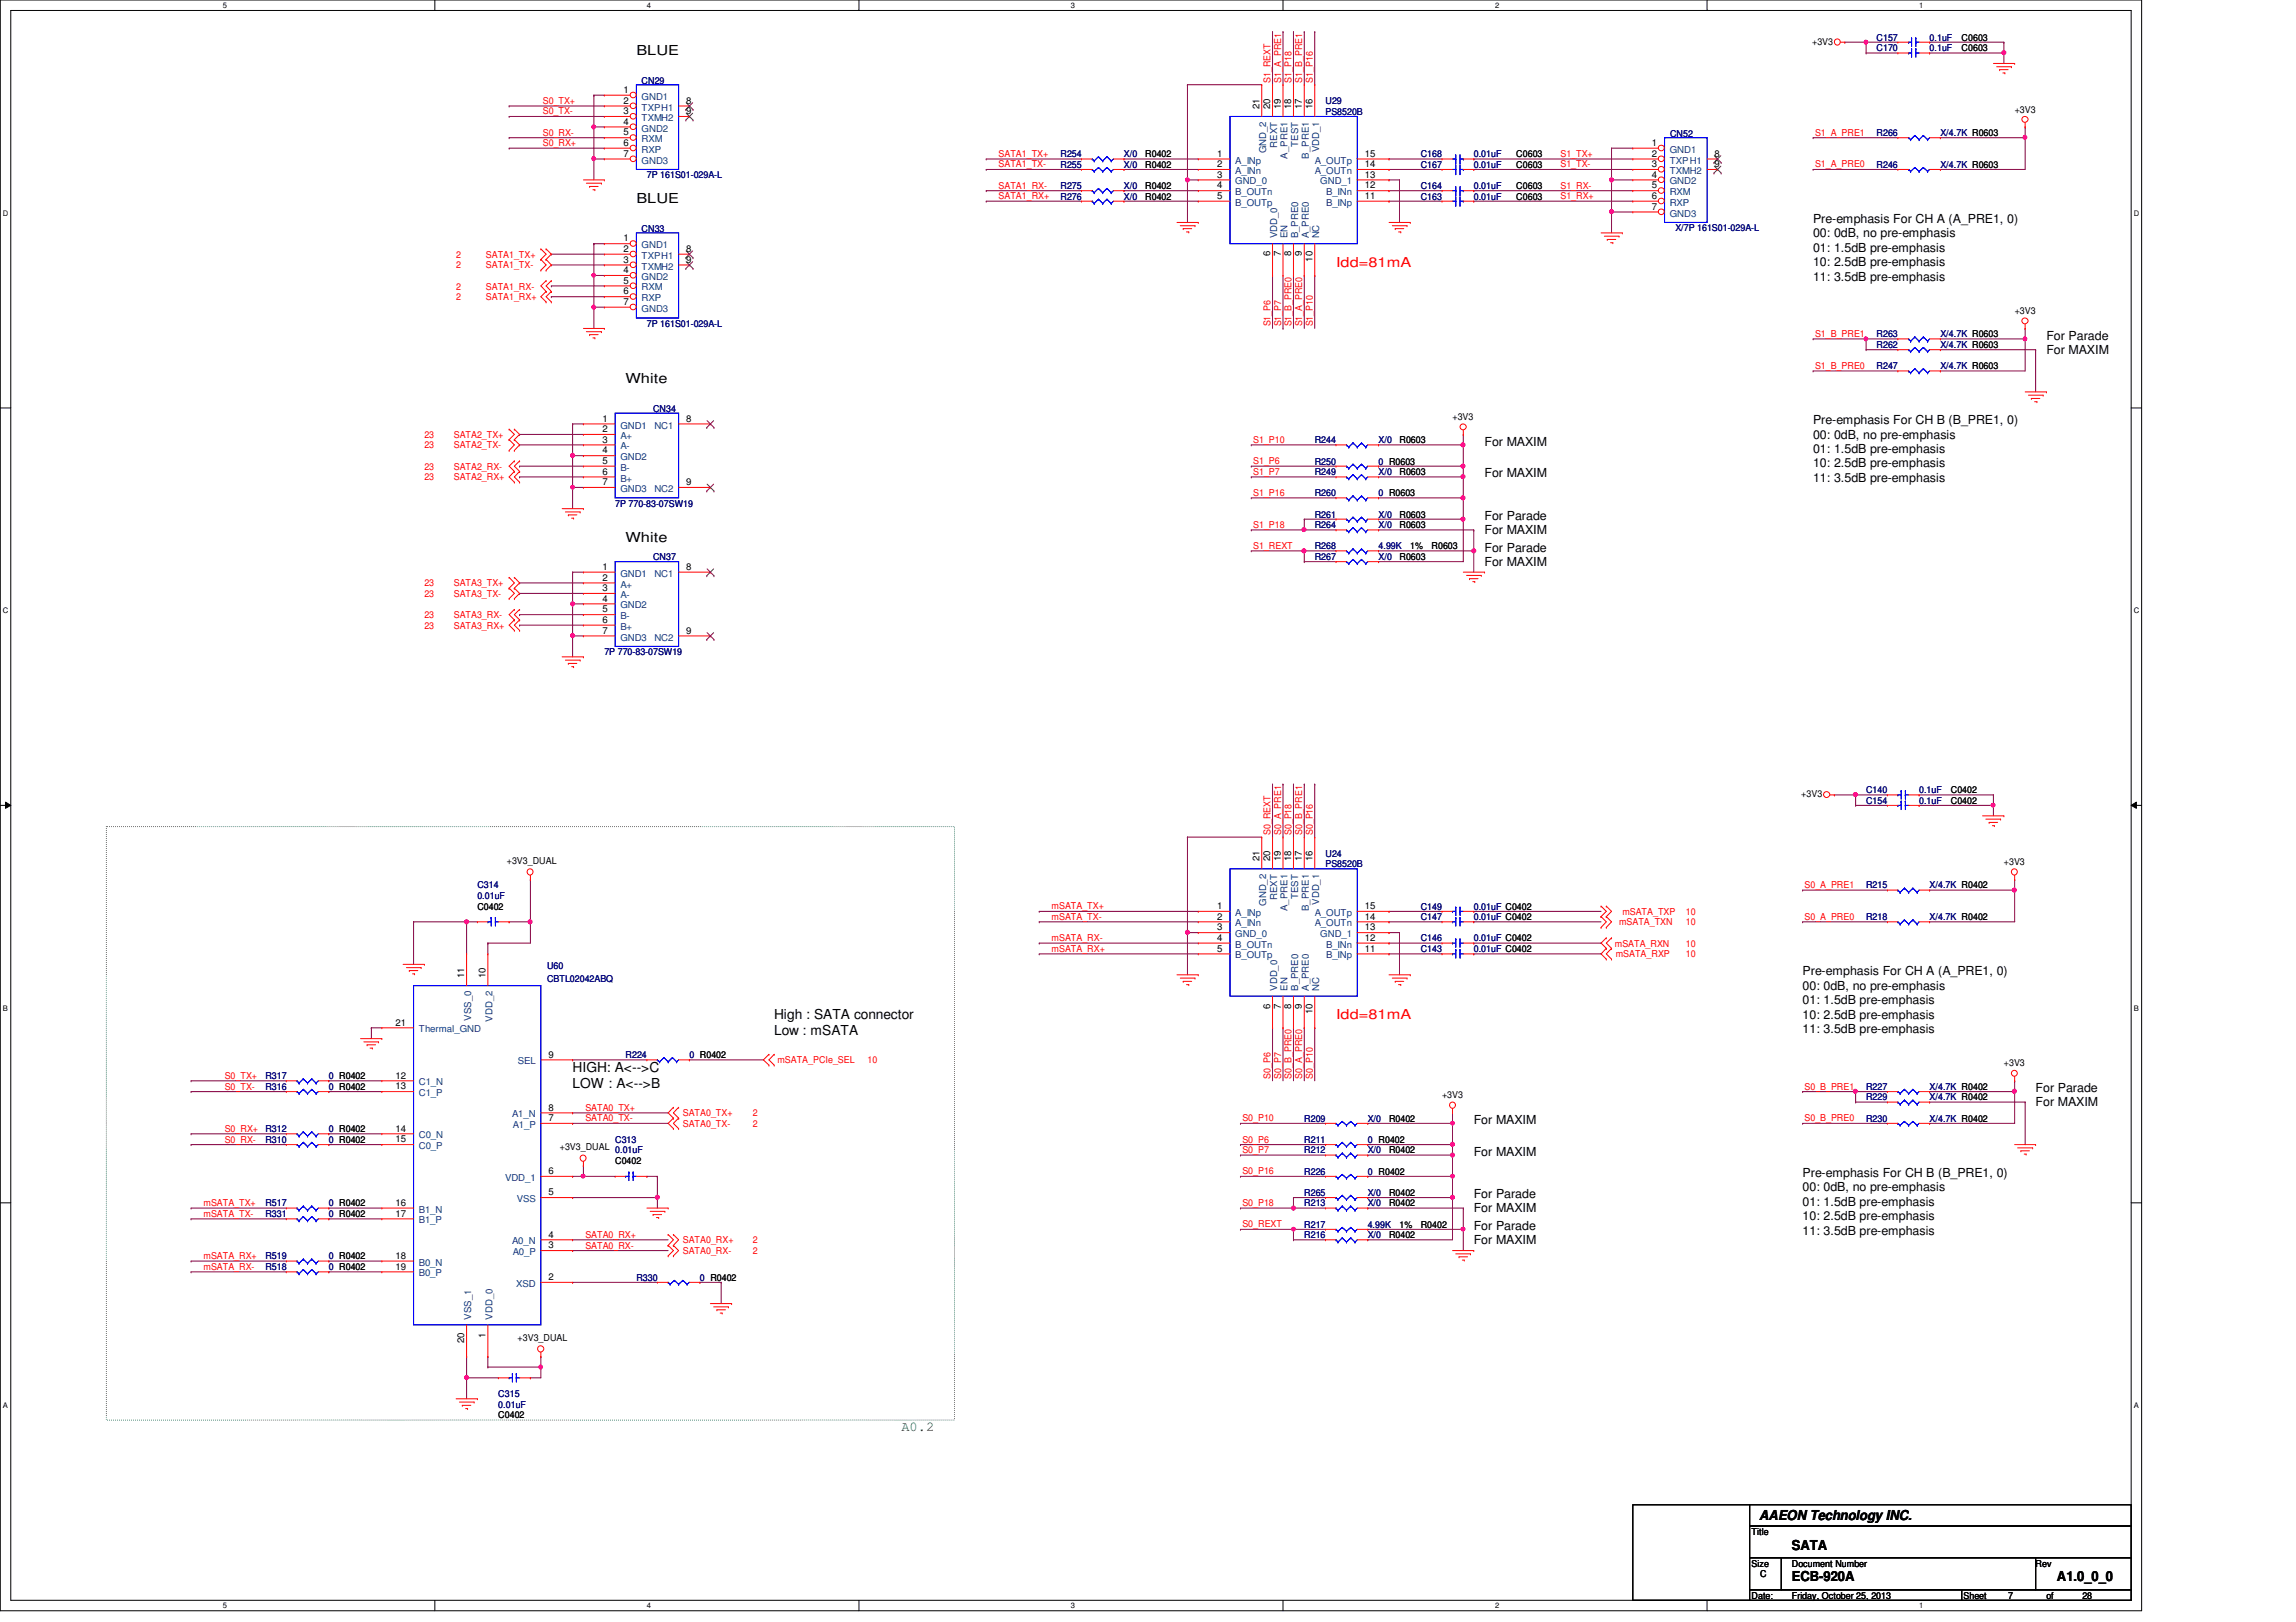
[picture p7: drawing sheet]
<svg xmlns="http://www.w3.org/2000/svg" width="297mm" height="210mm" viewBox="0 0 297 210" stroke-linecap="round" stroke-linejoin="round" font-family="sans-serif">
<defs><g id="words">
<g font-size="1.8">
<text x="82.3" y="7.1">BLUE</text>
<text x="82.3" y="26.3">BLUE</text>
<text x="80.9" y="49.6">White</text>
<text x="80.9" y="70.2">White</text>
<text x="100.2" y="131.9">High : SATA connector</text>
<text x="100.2" y="133.9">Low : mSATA</text>
<text x="74.1" y="138.8">HIGH: A&lt;--&gt;C</text>
<text x="74.1" y="140.8">LOW : A&lt;--&gt;B</text>
<text x="227.6" y="196.8">AAEON Technology INC.</text>
<text x="231.8" y="200.5">SATA</text>
<text x="231.8" y="204.6">ECB-920A</text>
<text x="266.1" y="204.6">A1.0_0_0</text>
</g>
<g font-size="1.8" fill="#f00">
<text x="172.8" y="34.5">Idd=81mA</text>
<text x="172.8" y="131.9">Idd=81mA</text>
</g>
<text font-size="1.8" fill="#008000" x="116.6" y="185.2">A0.2</text>
<g font-size="1.6">
<text x="234.6" y="28.9">Pre-emphasis For CH A (A_PRE1, 0)</text>
<text x="234.6" y="30.7">00: 0dB, no pre-emphasis</text>
<text x="234.6" y="32.6">01: 1.5dB pre-emphasis</text>
<text x="234.6" y="34.5">10: 2.5dB pre-emphasis</text>
<text x="234.6" y="36.3">11: 3.5dB pre-emphasis</text>
<text x="264.7" y="43.9">For Parade</text>
<text x="264.7" y="45.8">For MAXIM</text>
<text x="192.1" y="57.7">For MAXIM</text>
<text x="234.6" y="54.9">Pre-emphasis For CH B (B_PRE1, 0)</text>
<text x="234.6" y="56.8">00: 0dB, no pre-emphasis</text>
<text x="234.6" y="58.6">01: 1.5dB pre-emphasis</text>
<text x="192.1" y="61.8">For MAXIM</text>
<text x="234.6" y="60.5">10: 2.5dB pre-emphasis</text>
<text x="234.6" y="62.4">11: 3.5dB pre-emphasis</text>
<text x="192.1" y="71.4">For Parade</text>
<text x="192.1" y="67.3">For Parade</text>
<text x="192.1" y="69.1">For MAXIM</text>
<text x="192.1" y="73.2">For MAXIM</text>
<text x="233.2" y="126.2">Pre-emphasis For CH A (A_PRE1, 0)</text>
<text x="233.2" y="128.1">00: 0dB, no pre-emphasis</text>
<text x="233.2" y="130">01: 1.5dB pre-emphasis</text>
<text x="233.2" y="131.8">10: 2.5dB pre-emphasis</text>
<text x="233.2" y="133.7">11: 3.5dB pre-emphasis</text>
<text x="263.4" y="141.3">For Parade</text>
<text x="263.4" y="143.2">For MAXIM</text>
<text x="190.7" y="145.5">For MAXIM</text>
<text x="190.7" y="149.6">For MAXIM</text>
<text x="190.7" y="155">For Parade</text>
<text x="233.2" y="152.3">Pre-emphasis For CH B (B_PRE1, 0)</text>
<text x="233.2" y="154.2">00: 0dB, no pre-emphasis</text>
<text x="190.7" y="159.2">For Parade</text>
<text x="190.7" y="161">For MAXIM</text>
<text x="190.7" y="156.9">For MAXIM</text>
<text x="233.2" y="156">01: 1.5dB pre-emphasis</text>
<text x="233.2" y="157.9">10: 2.5dB pre-emphasis</text>
<text x="233.2" y="159.8">11: 3.5dB pre-emphasis</text>
</g>
<g font-size="1.2">
<text x="234.4" y="5.8">+3V3</text>
<text x="253.8" y="5.2">C0603</text>
<text x="253.8" y="6.6">C0603</text>
<text x="80.7" y="12">1</text>
<text x="80.7" y="13.4">2</text>
<text x="80.7" y="14.8">3</text>
<text x="80.7" y="16.1">4</text>
<text x="80.7" y="17.5">5</text>
<text x="88.8" y="13.4">8</text>
<text x="88.8" y="14.8">9</text>
<text x="162.9" y="14.1" transform="rotate(-90 162.9 14.1)">21</text>
<text x="164.3" y="14.1" transform="rotate(-90 164.3 14.1)">20</text>
<text x="165.7" y="14.1" transform="rotate(-90 165.7 14.1)">19</text>
<text x="167" y="14.1" transform="rotate(-90 167 14.1)">18</text>
<text x="168.4" y="14.1" transform="rotate(-90 168.4 14.1)">17</text>
<text x="169.8" y="14.1" transform="rotate(-90 169.8 14.1)">16</text>
<text x="260.6" y="14.6">+3V3</text>
<text x="80.7" y="18.9">6</text>
<text x="80.7" y="20.3">7</text>
<text x="148.2" y="20.3">R0402</text>
<text x="148.2" y="21.7">R0402</text>
<text x="157.5" y="20.3">1</text>
<text x="157.5" y="23">3</text>
<text x="157.5" y="21.6">2</text>
<text x="176.6" y="20.3">15</text>
<text x="176.6" y="21.6">14</text>
<text x="176.6" y="23">13</text>
<text x="196.2" y="20.3">C0603</text>
<text x="196.2" y="21.7">C0603</text>
<text x="213.7" y="18.9">1</text>
<text x="213.7" y="20.3">2</text>
<text x="213.7" y="21.6">3</text>
<text x="213.7" y="23">4</text>
<text x="221.8" y="20.3">8</text>
<text x="221.8" y="21.6">9</text>
<text x="148.2" y="25.8">R0402</text>
<text x="148.2" y="24.4">R0402</text>
<text x="157.5" y="25.7">5</text>
<text x="157.5" y="24.4">4</text>
<text x="176.6" y="25.7">11</text>
<text x="176.6" y="24.4">12</text>
<text x="196.2" y="24.4">C0603</text>
<text x="196.2" y="25.8">C0603</text>
<text x="213.7" y="24.4">5</text>
<text x="213.7" y="25.7">6</text>
<text x="213.7" y="27.1">7</text>
<text x="80.7" y="31.2">1</text>
<text x="80.7" y="32.6">2</text>
<text x="80.7" y="34">3</text>
<text x="80.7" y="35.3">4</text>
<text x="88.8" y="32.6">8</text>
<text x="88.8" y="34">9</text>
<text x="164.3" y="33.2" transform="rotate(-90 164.3 33.2)">6</text>
<text x="165.7" y="33.2" transform="rotate(-90 165.7 33.2)">7</text>
<text x="167" y="33.2" transform="rotate(-90 167 33.2)">8</text>
<text x="168.4" y="33.2" transform="rotate(-90 168.4 33.2)">9</text>
<text x="169.8" y="33.9" transform="rotate(-90 169.8 33.9)">10</text>
<text x="80.7" y="36.7">5</text>
<text x="80.7" y="38.1">6</text>
<text x="80.7" y="39.5">7</text>
<text x="260.6" y="40.6">+3V3</text>
<text x="77.9" y="54.6">1</text>
<text x="77.9" y="55.9">2</text>
<text x="77.9" y="57.3">3</text>
<text x="77.9" y="58.7">4</text>
<text x="88.8" y="54.6">8</text>
<text x="181.1" y="57.4">R0603</text>
<text x="187.9" y="54.4">+3V3</text>
<text x="77.9" y="60">5</text>
<text x="77.9" y="61.4">6</text>
<text x="77.9" y="62.8">7</text>
<text x="88.8" y="62.8">9</text>
<text x="181.1" y="61.5">R0603</text>
<text x="181.1" y="68.3">R0603</text>
<text x="181.1" y="67">R0603</text>
<text x="182.5" y="71.1">1%</text>
<text x="185.2" y="71.1">R0603</text>
<text x="77.9" y="73.7">1</text>
<text x="77.9" y="75.1">2</text>
<text x="77.9" y="76.5">3</text>
<text x="77.9" y="77.9">4</text>
<text x="88.8" y="73.7">8</text>
<text x="181.1" y="72.4">R0603</text>
<text x="77.9" y="79.2">5</text>
<text x="77.9" y="80.6">6</text>
<text x="77.9" y="82">7</text>
<text x="88.8" y="82">9</text>
<text x="233" y="103.2">+3V3</text>
<text x="252.4" y="104">C0402</text>
<text x="252.4" y="102.6">C0402</text>
<text x="65.6" y="111.8">+3V3_DUAL</text>
<text x="162.9" y="111.5" transform="rotate(-90 162.9 111.5)">21</text>
<text x="164.3" y="111.5" transform="rotate(-90 164.3 111.5)">20</text>
<text x="165.7" y="111.5" transform="rotate(-90 165.7 111.5)">19</text>
<text x="167" y="111.5" transform="rotate(-90 167 111.5)">18</text>
<text x="168.4" y="111.5" transform="rotate(-90 168.4 111.5)">17</text>
<text x="169.8" y="111.5" transform="rotate(-90 169.8 111.5)">16</text>
<text x="259.2" y="112">+3V3</text>
<text x="61.8" y="117.7">C0402</text>
<text x="157.5" y="117.6">1</text>
<text x="157.5" y="119">2</text>
<text x="176.6" y="117.6">15</text>
<text x="176.6" y="119">14</text>
<text x="157.5" y="123.1">5</text>
<text x="157.5" y="121.8">4</text>
<text x="157.5" y="120.4">3</text>
<text x="176.6" y="120.4">13</text>
<text x="176.6" y="123.1">11</text>
<text x="176.6" y="121.8">12</text>
<text x="60.1" y="126.6" transform="rotate(-90 60.1 126.6)">11</text>
<text x="62.8" y="126.6" transform="rotate(-90 62.8 126.6)">10</text>
<text x="164.3" y="130.6" transform="rotate(-90 164.3 130.6)">6</text>
<text x="165.7" y="130.6" transform="rotate(-90 165.7 130.6)">7</text>
<text x="167" y="130.6" transform="rotate(-90 167 130.6)">8</text>
<text x="168.4" y="130.6" transform="rotate(-90 168.4 130.6)">9</text>
<text x="169.8" y="131.2" transform="rotate(-90 169.8 131.2)">10</text>
<text x="51.2" y="132.7">21</text>
<text x="70.9" y="136.9">9</text>
<text x="51.2" y="139.6">12</text>
<text x="51.2" y="141">13</text>
<text x="70.9" y="143.7">8</text>
<text x="186.6" y="142.1">+3V3</text>
<text x="259.2" y="138">+3V3</text>
<text x="51.2" y="146.4">14</text>
<text x="51.2" y="147.8">15</text>
<text x="70.9" y="145.1">7</text>
<text x="72.4" y="148.8">+3V3_DUAL</text>
<text x="179.7" y="145.2">R0402</text>
<text x="179.7" y="149.3">R0402</text>
<text x="70.9" y="151.9">6</text>
<text x="70.9" y="154.7">5</text>
<text x="79.6" y="150.6">C0402</text>
<text x="179.7" y="154.7">R0402</text>
<text x="51.2" y="156">16</text>
<text x="51.2" y="157.4">17</text>
<text x="70.9" y="161.5">3</text>
<text x="70.9" y="160.1">4</text>
<text x="179.7" y="160.2">R0402</text>
<text x="179.7" y="156.1">R0402</text>
<text x="181.1" y="158.9">1%</text>
<text x="183.8" y="158.9">R0402</text>
<text x="51.2" y="164.3">19</text>
<text x="51.2" y="162.9">18</text>
<text x="70.9" y="165.7">2</text>
<text x="60.1" y="173.8" transform="rotate(-90 60.1 173.8)">20</text>
<text x="62.8" y="173.1" transform="rotate(-90 62.8 173.1)">1</text>
<text x="67" y="173.5">+3V3_DUAL</text>
<text x="64.5" y="183.6">C0402</text>
<text x="226.6" y="198.6">Title</text>
<text x="226.6" y="202.7">Size</text>
<text x="231.8" y="202.7">Document Number</text>
<text x="263.4" y="202.7">Rev</text>
<text x="226.6" y="206.9">Date:</text>
<text x="227.7" y="204.1">C</text>
<text x="231.8" y="206.9">Friday, October 25, 2013</text>
<text x="254" y="206.9">Sheet</text>
<text x="259.8" y="206.9">7</text>
<text x="264.7" y="206.9">of</text>
<text x="269.4" y="206.9">28</text>
</g>
<g font-size="1.2" fill="#000080">
<text x="242.8" y="5.2">C157</text>
<text x="249.6" y="5.2">0.1uF</text>
<text x="83" y="10.9">CN29</text>
<text x="242.8" y="6.6">C170</text>
<text x="249.6" y="6.6">0.1uF</text>
<text x="171.5" y="13.5">U29</text>
<text x="171.5" y="14.9">PS8520B</text>
<text x="216.1" y="17.7">CN52</text>
<text x="242.8" y="17.6">R266</text>
<text x="251" y="17.6">X/4.7K R0603</text>
<text x="83.7" y="23.1">7P 161S01-029A-L</text>
<text x="137.2" y="20.3">R254</text>
<text x="137.2" y="21.7">R255</text>
<text x="145.4" y="20.3">X/0</text>
<text x="145.4" y="21.7">X/0</text>
<text x="183.8" y="20.3">C168</text>
<text x="183.8" y="21.7">C167</text>
<text x="190.7" y="20.3">0.01uF</text>
<text x="190.7" y="21.7">0.01uF</text>
<text x="242.8" y="21.7">R246</text>
<text x="251" y="21.7">X/4.7K R0603</text>
<text x="137.2" y="25.8">R276</text>
<text x="137.2" y="24.4">R275</text>
<text x="145.4" y="25.8">X/0</text>
<text x="145.4" y="24.4">X/0</text>
<text x="183.8" y="24.4">C164</text>
<text x="183.8" y="25.8">C163</text>
<text x="190.7" y="24.4">0.01uF</text>
<text x="190.7" y="25.8">0.01uF</text>
<text x="216.7" y="29.9">X/7P 161S01-029A-L</text>
<text x="83" y="30.1">CN33</text>
<text x="83.7" y="42.3">7P 161S01-029A-L</text>
<text x="242.8" y="43.6">R263</text>
<text x="242.8" y="45">R262</text>
<text x="242.8" y="47.8">R247</text>
<text x="251" y="43.6">X/4.7K R0603</text>
<text x="251" y="45">X/4.7K R0603</text>
<text x="251" y="47.8">X/4.7K R0603</text>
<text x="84.5" y="53.3">CN34</text>
<text x="170.1" y="57.4">R244</text>
<text x="178.3" y="57.4">X/0</text>
<text x="79.6" y="65.6">7P 770-83-07SW19</text>
<text x="170.1" y="60.1">R250</text>
<text x="170.1" y="61.5">R249</text>
<text x="170.1" y="64.2">R260</text>
<text x="178.3" y="60.1">0 R0603</text>
<text x="178.3" y="61.5">X/0</text>
<text x="178.3" y="64.2">0 R0603</text>
<text x="170.1" y="68.3">R264</text>
<text x="170.1" y="71.1">R268</text>
<text x="170.1" y="67">R261</text>
<text x="178.3" y="68.3">X/0</text>
<text x="178.3" y="71.1">4.99K</text>
<text x="178.3" y="67">X/0</text>
<text x="84.5" y="72.4">CN37</text>
<text x="170.1" y="72.4">R267</text>
<text x="178.3" y="72.4">X/0</text>
<text x="78.2" y="84.8">7P 770-83-07SW19</text>
<text x="241.4" y="104">C154</text>
<text x="241.4" y="102.6">C140</text>
<text x="248.3" y="104">0.1uF</text>
<text x="248.3" y="102.6">0.1uF</text>
<text x="171.5" y="110.9">U24</text>
<text x="171.5" y="112.2">PS8520B</text>
<text x="61.8" y="115">C314</text>
<text x="61.8" y="116.3">0.01uF</text>
<text x="183.8" y="119.1">C147</text>
<text x="183.8" y="117.7">C149</text>
<text x="190.7" y="119.1">0.01uF C0402</text>
<text x="190.7" y="117.7">0.01uF C0402</text>
<text x="241.4" y="115">R215</text>
<text x="241.4" y="119.1">R218</text>
<text x="249.6" y="115">X/4.7K R0402</text>
<text x="249.6" y="119.1">X/4.7K R0402</text>
<text x="70.8" y="125.4">U60</text>
<text x="183.8" y="123.2">C143</text>
<text x="183.8" y="121.8">C146</text>
<text x="190.7" y="123.2">0.01uF C0402</text>
<text x="190.7" y="121.8">0.01uF C0402</text>
<text x="70.8" y="127">CBTL02042ABQ</text>
<text x="80.9" y="136.9">R224</text>
<text x="89.2" y="136.9">0 R0402</text>
<text x="34.3" y="141">R316</text>
<text x="34.3" y="139.7">R317</text>
<text x="42.5" y="141">0 R0402</text>
<text x="42.5" y="139.7">0 R0402</text>
<text x="241.4" y="142.4">R229</text>
<text x="241.4" y="141">R227</text>
<text x="249.6" y="142.4">X/4.7K R0402</text>
<text x="249.6" y="141">X/4.7K R0402</text>
<text x="34.3" y="147.9">R310</text>
<text x="34.3" y="146.5">R312</text>
<text x="42.5" y="147.9">0 R0402</text>
<text x="42.5" y="146.5">0 R0402</text>
<text x="79.6" y="147.9">C313</text>
<text x="79.6" y="149.3">0.01uF</text>
<text x="168.7" y="147.9">R211</text>
<text x="168.7" y="145.2">R209</text>
<text x="168.7" y="149.3">R212</text>
<text x="176.9" y="147.9">0 R0402</text>
<text x="176.9" y="145.2">X/0</text>
<text x="176.9" y="149.3">X/0</text>
<text x="241.4" y="145.2">R230</text>
<text x="249.6" y="145.2">X/4.7K R0402</text>
<text x="168.7" y="152">R226</text>
<text x="168.7" y="154.7">R265</text>
<text x="176.9" y="152">0 R0402</text>
<text x="176.9" y="154.7">X/0</text>
<text x="34.3" y="157.5">R331</text>
<text x="34.3" y="156.1">R517</text>
<text x="42.5" y="157.5">0 R0402</text>
<text x="42.5" y="156.1">0 R0402</text>
<text x="168.7" y="160.2">R216</text>
<text x="168.7" y="156.1">R213</text>
<text x="168.7" y="158.9">R217</text>
<text x="176.9" y="160.2">X/0</text>
<text x="176.9" y="156.1">X/0</text>
<text x="176.9" y="158.9">4.99K</text>
<text x="34.3" y="164.3">R518</text>
<text x="34.3" y="163">R519</text>
<text x="42.5" y="164.3">0 R0402</text>
<text x="42.5" y="163">0 R0402</text>
<text x="82.3" y="165.7">R330</text>
<text x="90.5" y="165.7">0 R0402</text>
<text x="64.5" y="180.8">C315</text>
<text x="64.5" y="182.2">0.01uF</text>
</g>
<g font-size="1.2" fill="#f00">
<text x="164.4" y="10.7" transform="rotate(-90 164.4 10.7)">S1_REXT</text>
<text x="165.7" y="10.7" transform="rotate(-90 165.7 10.7)">S1_A_PRE1</text>
<text x="167.1" y="10.7" transform="rotate(-90 167.1 10.7)">S1_P18</text>
<text x="168.5" y="10.7" transform="rotate(-90 168.5 10.7)">S1_B_PRE1</text>
<text x="169.8" y="10.7" transform="rotate(-90 169.8 10.7)">S1_P16</text>
<text x="70.2" y="13.5">S0_TX+</text>
<text x="70.2" y="14.8">S0_TX-</text>
<text x="70.2" y="17.6">S0_RX-</text>
<text x="234.8" y="17.6">S1_A_PRE1</text>
<text x="70.2" y="18.9">S0_RX+</text>
<text x="129.2" y="20.3">SATA1_TX+</text>
<text x="129.2" y="21.7">SATA1_TX-</text>
<text x="201.9" y="20.3">S1_TX+</text>
<text x="201.9" y="21.7">S1_TX-</text>
<text x="234.8" y="21.7">S1_A_PRE0</text>
<text x="129.2" y="24.4">SATA1_RX-</text>
<text x="129.2" y="25.8">SATA1_RX+</text>
<text x="201.9" y="24.4">S1_RX-</text>
<text x="201.9" y="25.8">S1_RX+</text>
<text x="59" y="33.4">2</text>
<text x="59" y="34.7">2</text>
<text x="62.9" y="33.4">SATA1_TX+</text>
<text x="62.9" y="34.7">SATA1_TX-</text>
<text x="59" y="38.9">2</text>
<text x="59" y="37.5">2</text>
<text x="62.9" y="38.9">SATA1_RX+</text>
<text x="62.9" y="37.5">SATA1_RX-</text>
<text x="164.4" y="42.2" transform="rotate(-90 164.4 42.2)">S1_P6</text>
<text x="165.7" y="42.2" transform="rotate(-90 165.7 42.2)">S1_P7</text>
<text x="167.1" y="42.2" transform="rotate(-90 167.1 42.2)">S1_B_PRE0</text>
<text x="168.5" y="42.2" transform="rotate(-90 168.5 42.2)">S1_A_PRE0</text>
<text x="169.8" y="42.2" transform="rotate(-90 169.8 42.2)">S1_P10</text>
<text x="234.8" y="43.6">S1_B_PRE1</text>
<text x="234.8" y="47.8">S1_B_PRE0</text>
<text x="54.9" y="56.7">23</text>
<text x="54.9" y="58">23</text>
<text x="58.7" y="56.7">SATA2_TX+</text>
<text x="58.7" y="58">SATA2_TX-</text>
<text x="162.1" y="57.3">S1_P10</text>
<text x="54.9" y="62.1">23</text>
<text x="54.9" y="60.8">23</text>
<text x="58.7" y="62.1">SATA2_RX+</text>
<text x="58.7" y="60.8">SATA2_RX-</text>
<text x="162.1" y="60.1">S1_P6</text>
<text x="162.1" y="64.2">S1_P16</text>
<text x="162.1" y="61.5">S1_P7</text>
<text x="162.1" y="71">S1_REXT</text>
<text x="162.1" y="68.3">S1_P18</text>
<text x="54.9" y="75.9">23</text>
<text x="54.9" y="77.3">23</text>
<text x="58.7" y="75.9">SATA3_TX+</text>
<text x="58.7" y="77.3">SATA3_TX-</text>
<text x="54.9" y="81.4">23</text>
<text x="54.9" y="80">23</text>
<text x="58.7" y="81.4">SATA3_RX+</text>
<text x="58.7" y="80">SATA3_RX-</text>
<text x="164.4" y="108.1" transform="rotate(-90 164.4 108.1)">S0_REXT</text>
<text x="165.7" y="108.1" transform="rotate(-90 165.7 108.1)">S0_A_PRE1</text>
<text x="167.1" y="108.1" transform="rotate(-90 167.1 108.1)">S0_P18</text>
<text x="168.5" y="108.1" transform="rotate(-90 168.5 108.1)">S0_B_PRE1</text>
<text x="169.8" y="108.1" transform="rotate(-90 169.8 108.1)">S0_P16</text>
<text x="136.1" y="119">mSATA_TX-</text>
<text x="136.1" y="117.7">mSATA_TX+</text>
<text x="209.5" y="119.8">mSATA_TXN</text>
<text x="209.9" y="118.4">mSATA_TXP</text>
<text x="218.1" y="119.8">10</text>
<text x="218.1" y="118.4">10</text>
<text x="233.5" y="114.9">S0_A_PRE1</text>
<text x="233.5" y="119">S0_A_PRE0</text>
<text x="136.1" y="123.2">mSATA_RX+</text>
<text x="136.1" y="121.8">mSATA_RX-</text>
<text x="208.9" y="122.5">mSATA_RXN</text>
<text x="209" y="123.9">mSATA_RXP</text>
<text x="218.1" y="123.9">10</text>
<text x="218.1" y="122.5">10</text>
<text x="100.6" y="137.6">mSATA_PCIe_SEL</text>
<text x="112.2" y="137.6">10</text>
<text x="29.1" y="139.6">S0_TX+</text>
<text x="29.1" y="141">S0_TX-</text>
<text x="75.7" y="143.8">SATA0_TX+</text>
<text x="164.4" y="139.6" transform="rotate(-90 164.4 139.6)">S0_P6</text>
<text x="165.7" y="139.6" transform="rotate(-90 165.7 139.6)">S0_P7</text>
<text x="167.1" y="139.6" transform="rotate(-90 167.1 139.6)">S0_B_PRE0</text>
<text x="168.5" y="139.6" transform="rotate(-90 168.5 139.6)">S0_A_PRE0</text>
<text x="169.8" y="139.6" transform="rotate(-90 169.8 139.6)">S0_P10</text>
<text x="233.5" y="141">S0_B_PRE1</text>
<text x="29.1" y="146.5">S0_RX+</text>
<text x="29.1" y="147.9">S0_RX-</text>
<text x="75.7" y="145.1">SATA0_TX-</text>
<text x="88.3" y="144.4">SATA0_TX+</text>
<text x="88.3" y="145.8">SATA0_TX-</text>
<text x="97.4" y="144.4">2</text>
<text x="97.4" y="145.8">2</text>
<text x="160.7" y="147.9">S0_P6</text>
<text x="160.7" y="145.1">S0_P10</text>
<text x="160.7" y="149.2">S0_P7</text>
<text x="233.5" y="145.1">S0_B_PRE0</text>
<text x="160.7" y="152">S0_P16</text>
<text x="26.3" y="156.1">mSATA_TX+</text>
<text x="26.3" y="157.5">mSATA_TX-</text>
<text x="75.7" y="160.2">SATA0_RX+</text>
<text x="75.7" y="161.6">SATA0_RX-</text>
<text x="88.3" y="160.9">SATA0_RX+</text>
<text x="97.4" y="160.9">2</text>
<text x="160.7" y="158.8">S0_REXT</text>
<text x="160.7" y="156.1">S0_P18</text>
<text x="26.3" y="162.9">mSATA_RX+</text>
<text x="26.3" y="164.3">mSATA_RX-</text>
<text x="88.3" y="162.3">SATA0_RX-</text>
<text x="97.4" y="162.3">2</text>
</g>
<g font-size="1.2" fill="#004080">
<text x="83" y="12.9">GND1</text>
<text x="83" y="14.3">TXPH1</text>
<text x="83" y="15.7">TXMH2</text>
<text x="83" y="17">GND2</text>
<text x="83" y="18.4">RXM</text>
<text x="83" y="19.8">RXP</text>
<text x="83" y="21.2">GND3</text>
<text x="159.8" y="21.2">A_INp</text>
<text x="159.8" y="23.9">GND_0</text>
<text x="159.8" y="22.5">A_INn</text>
<text x="163.8" y="19.9" transform="rotate(-90 163.8 19.9)">GND_2</text>
<text x="165.2" y="19.1" transform="rotate(-90 165.2 19.1)">REXT</text>
<text x="166.6" y="20.5" transform="rotate(-90 166.6 20.5)">A_PRE1</text>
<text x="167.9" y="19" transform="rotate(-90 167.9 19)">TEST</text>
<text x="169.3" y="20.5" transform="rotate(-90 169.3 20.5)">B_PRE1</text>
<text x="170.1" y="21.2">A_OUTp</text>
<text x="170.1" y="22.5">A_OUTn</text>
<text x="170.7" y="19.7" transform="rotate(-90 170.7 19.7)">VDD_1</text>
<text x="170.8" y="23.9">GND_1</text>
<text x="216" y="19.8">GND1</text>
<text x="216" y="21.2">TXPH1</text>
<text x="216" y="22.5">TXMH2</text>
<text x="216" y="23.9">GND2</text>
<text x="159.8" y="26.6">B_OUTp</text>
<text x="159.8" y="25.3">B_OUTn</text>
<text x="171.6" y="26.6">B_INp</text>
<text x="171.6" y="25.3">B_INn</text>
<text x="216" y="25.3">RXM</text>
<text x="216" y="26.6">RXP</text>
<text x="216" y="28">GND3</text>
<text x="83" y="32.1">GND1</text>
<text x="83" y="33.5">TXPH1</text>
<text x="83" y="34.9">TXMH2</text>
<text x="165.2" y="30.9" transform="rotate(-90 165.2 30.9)">VDD_0</text>
<text x="166.6" y="30.9" transform="rotate(-90 166.6 30.9)">EN</text>
<text x="167.9" y="30.9" transform="rotate(-90 167.9 30.9)">B_PRE0</text>
<text x="169.3" y="30.9" transform="rotate(-90 169.3 30.9)">A_PRE0</text>
<text x="170.7" y="30.9" transform="rotate(-90 170.7 30.9)">NC</text>
<text x="83" y="36.2">GND2</text>
<text x="83" y="37.6">RXM</text>
<text x="83" y="39">RXP</text>
<text x="83" y="40.3">GND3</text>
<text x="80.3" y="55.5">GND1</text>
<text x="80.3" y="56.8">A+</text>
<text x="80.3" y="58.2">A-</text>
<text x="80.3" y="59.6">GND2</text>
<text x="84.7" y="55.5">NC1</text>
<text x="80.3" y="60.9">B-</text>
<text x="80.3" y="62.3">B+</text>
<text x="80.3" y="63.7">GND3</text>
<text x="84.7" y="63.7">NC2</text>
<text x="80.3" y="74.6">GND1</text>
<text x="80.3" y="76">A+</text>
<text x="80.3" y="77.4">A-</text>
<text x="84.7" y="74.6">NC1</text>
<text x="80.3" y="78.7">GND2</text>
<text x="80.3" y="80.1">B-</text>
<text x="80.3" y="81.5">B+</text>
<text x="80.3" y="82.9">GND3</text>
<text x="84.7" y="82.9">NC2</text>
<text x="159.8" y="118.5">A_INp</text>
<text x="159.8" y="119.9">A_INn</text>
<text x="163.8" y="117.2" transform="rotate(-90 163.8 117.2)">GND_2</text>
<text x="165.2" y="116.5" transform="rotate(-90 165.2 116.5)">REXT</text>
<text x="166.6" y="117.9" transform="rotate(-90 166.6 117.9)">A_PRE1</text>
<text x="167.9" y="116.3" transform="rotate(-90 167.9 116.3)">TEST</text>
<text x="169.3" y="117.9" transform="rotate(-90 169.3 117.9)">B_PRE1</text>
<text x="170.1" y="118.5">A_OUTp</text>
<text x="170.1" y="119.9">A_OUTn</text>
<text x="170.7" y="117.1" transform="rotate(-90 170.7 117.1)">VDD_1</text>
<text x="159.8" y="124">B_OUTp</text>
<text x="159.8" y="122.6">B_OUTn</text>
<text x="159.8" y="121.3">GND_0</text>
<text x="170.8" y="121.3">GND_1</text>
<text x="171.6" y="124">B_INp</text>
<text x="171.6" y="122.6">B_INn</text>
<text x="165.2" y="128.2" transform="rotate(-90 165.2 128.2)">VDD_0</text>
<text x="166.6" y="128.2" transform="rotate(-90 166.6 128.2)">EN</text>
<text x="167.9" y="128.2" transform="rotate(-90 167.9 128.2)">B_PRE0</text>
<text x="169.3" y="128.2" transform="rotate(-90 169.3 128.2)">A_PRE0</text>
<text x="170.7" y="128.2" transform="rotate(-90 170.7 128.2)">NC</text>
<text x="54.2" y="133.6">Thermal_GND</text>
<text x="61" y="132.1" transform="rotate(-90 61 132.1)">VSS_0</text>
<text x="63.7" y="132.2" transform="rotate(-90 63.7 132.2)">VDD_2</text>
<text x="67" y="137.8">SEL</text>
<text x="54.2" y="140.5">C1_N</text>
<text x="54.2" y="141.9">C1_P</text>
<text x="54.2" y="147.3">C0_N</text>
<text x="54.2" y="148.7">C0_P</text>
<text x="66.2" y="144.6">A1_N</text>
<text x="66.3" y="146">A1_P</text>
<text x="65.4" y="152.8">VDD_1</text>
<text x="66.9" y="155.6">VSS</text>
<text x="54.2" y="156.9">B1_N</text>
<text x="54.2" y="158.3">B1_P</text>
<text x="66.2" y="161">A0_N</text>
<text x="54.2" y="165.2">B0_P</text>
<text x="54.2" y="163.8">B0_N</text>
<text x="66.3" y="162.4">A0_P</text>
<text x="66.8" y="166.5">XSD</text>
<text x="61" y="170.8" transform="rotate(-90 61 170.8)">VSS_1</text>
<text x="63.7" y="170.8" transform="rotate(-90 63.7 170.8)">VDD_0</text>
</g>
<g font-size="1">
<text x="28.8" y="1">5</text>
<text x="83.7" y="1">4</text>
<text x="138.6" y="1">3</text>
<text x="193.4" y="1">2</text>
<text x="248.3" y="1">1</text>
<text x=".4" y="27.9">D</text>
<text x="276.1" y="27.9">D</text>
<text x=".4" y="79.4">C</text>
<text x="276.1" y="79.4">C</text>
<text x=".4" y="130.8">B</text>
<text x="276.1" y="130.8">B</text>
<text x=".4" y="182.2">A</text>
<text x="276.1" y="182.2">A</text>
<text x="28.8" y="208.1">5</text>
<text x="83.7" y="208.1">4</text>
<text x="138.6" y="208.1">3</text>
<text x="193.4" y="208.1">2</text>
<text x="248.3" y="208.1">1</text>
</g>
</g></defs>
<path d="M0 0h277.1v208.4h-277.1zM1.4 1.4h274.3v205.7h-274.3z" fill="none" stroke="#000" stroke-width=".13"/>
<g fill="#fff">
<path d="M28.8 .1h.6v1.1h-.6z"/>
<path d="M28.8 207.2h.6v1.1h-.6z"/>
</g>
<path d="M56.3 0v1.4M56.3 207.1v1.3" fill="none" stroke="#000" stroke-width=".13"/>
<g fill="#fff">
<path d="M83.7 .1h.5v1.1h-.5z"/>
<path d="M83.7 207.2h.5v1.1h-.5z"/>
</g>
<path d="M111.1 0v1.4M111.1 207.1v1.3" fill="none" stroke="#000" stroke-width=".13"/>
<g fill="#fff">
<path d="M138.6 .1h.5v1.1h-.5z"/>
<path d="M138.6 207.2h.5v1.1h-.5z"/>
</g>
<path d="M166 0v1.4M166 207.1v1.3" fill="none" stroke="#000" stroke-width=".13"/>
<g fill="#fff">
<path d="M193.4 .1h.6v1.1h-.6z"/>
<path d="M193.4 207.2h.6v1.1h-.6z"/>
</g>
<path d="M220.8 0v1.4M220.8 207.1v1.3" fill="none" stroke="#000" stroke-width=".13"/>
<g fill="#fff">
<path d="M248.3 .1h.5v1.1h-.5z"/>
<path d="M248.3 207.2h.5v1.1h-.5z"/>
<path d="M.4 27.1h.7v1.1h-.7z"/>
<path d="M276.1 27.1h.7v1.1h-.7z"/>
<path d="M.4 78.5h.7v1.1h-.7z"/>
<path d="M276.1 78.5h.7v1.1h-.7z"/>
</g>
<path d="M0 52.8h1.4M275.7 52.8h1.4" fill="none" stroke="#000" stroke-width=".13"/>
<g fill="#fff">
<path d="M.4 129.9h.6v1.1h-.6z"/>
<path d="M276.1 129.9h.6v1.1h-.6z"/>
</g>
<path d="M0 104.2h1.4M.7 103.8l.7 .4-.7 .4zM275.7 104.2l.7-.4v.8zM275.7 104.2h1.4" fill="none" stroke="#000" stroke-width=".13"/>
<path d="M.7 103.8l.7 .4-.7 .4zM275.7 104.2l.7-.4v.8z" fill="#000"/>
<g fill="#fff">
<path d="M.4 181.4h.6v1.1h-.6z"/>
<path d="M276.1 181.4h.6v1.1h-.6z"/>
</g>
<path d="M0 155.7h1.4M275.7 155.7h1.4" fill="none" stroke="#000" stroke-width=".13"/>
<path d="M13.8 107h109.7v76.8h-109.7z" fill="none" stroke="#008000" stroke-width=".13" stroke-dasharray="0 .3"/>
<path d="M65.9 13.7h.1M65.9 15.1h.1M65.9 17.8h.1M65.9 13.7h12.3M65.9 15.1h12.3M65.9 17.8h12.3M76.8 12.3h.1M76.8 12.3v4.1M76.8 12.3h1.4M76.8 20.6h.1M76.8 20.6v2.7" fill="none" stroke="#800040" stroke-width=".13"/>
<path d="M76.6 20.3h.2l.2 .1v.3l-.2 .1-.2-.1z" fill-rule="evenodd" fill="#f0f"/>
<path d="M76.6 20.3h.2l.2 .1v.3l-.2 .1-.2-.1z" fill="none" stroke="#f0f" stroke-width=".13"/>
<path d="M76.8 16.4h.1M76.8 16.4h1.4" fill="none" stroke="#800040" stroke-width=".13"/>
<path d="M76.6 16.2h.2l.2 .1v.3l-.2 .1-.2-.1z" fill-rule="evenodd" fill="#f0f"/>
<path d="M76.6 16.2h.2l.2 .1v.3l-.2 .1-.2-.1z" fill="none" stroke="#f0f" stroke-width=".13"/>
<g fill="none" stroke="#800040" stroke-width=".13">
<path d="M65.9 19.2h.1M65.9 19.2h12.3M76.8 16.4h.1M76.8 16.4v4.2M238.7 5.5h.1M238.7 5.5h2.7M249.6 5.5h.1M249.6 5.5h9.6M259.2 5.5h.1M259.2 6.9h.1M259.2 5.5v2.7M76.8 20.6h.1"/>
<path d="M76.8 39.8h.1M76.8 35.6h.1M76.8 20.6h1.4M76.8 35.6v6.9M76.8 39.8h1.4M251 21.9h.1M251 21.9h11M189.3 57.6h.1M189.3 57.6v2.7M161.9 60.3h.1M161.9 60.3h10.9"/>
</g>
<path d="M76.6 39.6l.2-.1 .2 .1v.3l-.2 .1-.2-.1z" fill-rule="evenodd" fill="#f0f"/>
<path d="M76.6 39.6l.2-.1 .2 .1v.3l-.2 .1-.2-.1z" fill="none" stroke="#f0f" stroke-width=".13"/>
<path d="M189.3 56.2h.1M189.3 56.2v1.4" fill="none" stroke="#800040" stroke-width=".13"/>
<circle cx="189.3" cy="57.6" r=".26" fill="#f0f"/>
<circle cx="189.3" cy="57.6" r=".26" fill="none" stroke="#f0f" stroke-width=".13"/>
<path d="M178.3 57.6h.1M178.3 57.6h11M251 48h.1M262 43.9h.1M262 43.9v4.1h-11" fill="none" stroke="#800040" stroke-width=".13"/>
<path d="M261.8 43.7l.2-.1 .2 .1-.1 .3-.1 .1-.2-.1z" fill-rule="evenodd" fill="#f0f"/>
<path d="M261.8 43.7l.2-.1 .2 .1-.1 .3-.1 .1-.2-.1z" fill="none" stroke="#f0f" stroke-width=".13"/>
<path d="M234.6 17.8h.1M234.6 17.8h10.9M241.4 43.9h.1M241.4 43.9h4.1M251 43.9h.1M251 43.9h11" fill="none" stroke="#800040" stroke-width=".13"/>
<path d="M241.2 43.7l.2-.1 .2 .1v.3l-.2 .1-.2-.1z" fill-rule="evenodd" fill="#f0f"/>
<path d="M241.2 43.7l.2-.1 .2 .1v.3l-.2 .1-.2-.1z" fill="none" stroke="#f0f" stroke-width=".13"/>
<g fill="none" stroke="#800040" stroke-width=".13">
<path d="M71.3 38.4h.1M71.3 37h.1M71.3 34.3h.1M71.3 32.9h.1M71.3 38.4h6.9M71.3 37h6.9M71.3 34.3h6.9M71.3 32.9h6.9M234.6 21.9h.1M234.6 21.9h10.9M161.9 57.6h.1M161.9 57.6h10.9"/>
<path d="M241.4 45.3h.1M241.4 45.3h4.1M161.9 71.3h.1M161.9 71.3h10.9M168.7 72.7h.1M168.7 71.3h.1M168.7 72.7h4.1M168.7 71.3v1.4"/>
</g>
<circle cx="168.7" cy="71.3" r=".26" fill="#f0f"/>
<circle cx="168.7" cy="71.3" r=".26" fill="none" stroke="#f0f" stroke-width=".13"/>
<path d="M76.8 31.5h.1M76.8 35.6h.1M76.8 31.5v4.1M76.8 31.5h1.4M76.8 35.6h1.4M234.6 43.9h.1M234.6 43.9h6.8M241.4 43.9h.1M241.4 43.9v1.4M168.7 68.6h.1M168.7 68.6h4.1" fill="none" stroke="#800040" stroke-width=".13"/>
<path d="M76.6 35.4h.4v.2v.2l-.2 .1-.2-.1z" fill-rule="evenodd" fill="#f0f"/>
<path d="M76.6 35.4h.4v.2v.2l-.2 .1-.2-.1z" fill="none" stroke="#f0f" stroke-width=".13"/>
<path d="M249.6 6.9h.1M249.6 6.9h9.6" fill="none" stroke="#800040" stroke-width=".13"/>
<circle cx="259.2" cy="6.8" r=".26" fill="#f0f"/>
<circle cx="259.2" cy="6.8" r=".26" fill="none" stroke="#f0f" stroke-width=".13"/>
<g fill="none" stroke="#800040" stroke-width=".13">
<path d="M262 16.4h.1M262 16.4v1.4M234.6 48h.1M234.6 48h10.9M251 45.3h.1M251 45.3h12.4M262 42.5h.1M262 42.5v1.4M263.4 45.3h.1M263.4 45.3v5.4M178.3 68.6h.1M178.3 72.7h.1"/>
<path d="M178.3 68.6h12.4M189.3 67.2h.1M189.3 67.2v5.5h-11"/>
</g>
<circle cx="189.3" cy="67.2" r=".26" fill="#f0f"/>
<circle cx="189.3" cy="67.2" r=".26" fill="none" stroke="#f0f" stroke-width=".13"/>
<path d="M178.3 60.3h.1M178.3 60.3h11" fill="none" stroke="#800040" stroke-width=".13"/>
<circle cx="189.3" cy="60.3" r=".26" fill="#f0f"/>
<circle cx="189.3" cy="60.3" r=".26" fill="none" stroke="#f0f" stroke-width=".13"/>
<path d="M241.4 5.5h.1M241.4 5.5h4.1M161.9 64.4h.1M161.9 64.4h10.9M189.3 61.7h.1M189.3 61.7v2.7M190.7 68.6h.1M190.7 68.6v2.7" fill="none" stroke="#800040" stroke-width=".13"/>
<path d="M241.2 5.3l.2-.1 .2 .1v.3l-.2 .1-.2-.1z" fill-rule="evenodd" fill="#f0f"/>
<path d="M241.2 5.3l.2-.1 .2 .1v.3l-.2 .1-.2-.1z" fill="none" stroke="#f0f" stroke-width=".13"/>
<path d="M262 17.8h.1M262 17.8v4.1" fill="none" stroke="#800040" stroke-width=".13"/>
<path d="M261.8 17.6l.2-.1 .2 .1-.1 .4h-.1h-.2z" fill-rule="evenodd" fill="#f0f"/>
<path d="M261.8 17.6l.2-.1 .2 .1-.1 .4h-.1h-.2z" fill="none" stroke="#f0f" stroke-width=".13"/>
<path d="M251 17.8h.1M251 17.8h11M178.3 64.4h.1M178.3 71.3h.1M178.3 64.4h11M178.3 71.3h12.4" fill="none" stroke="#800040" stroke-width=".13"/>
<circle cx="190.7" cy="71.3" r=".26" fill="#f0f"/>
<circle cx="190.7" cy="71.3" r=".26" fill="none" stroke="#f0f" stroke-width=".13"/>
<path d="M241.4 5.5h.1M241.4 6.9h.1M241.4 5.5v1.4M241.4 6.9h4.1M74.1 59h.1M74.1 59v6.8M74.1 63.1h.1M74.1 63.1h1.4M190.7 71.3h.1M190.7 71.3v2.7" fill="none" stroke="#800040" stroke-width=".13"/>
<circle cx="74.1" cy="63" r=".25" fill="#f0f"/>
<circle cx="74.1" cy="63" r=".25" fill="none" stroke="#f0f" stroke-width=".13"/>
<path d="M74.1 54.9h.1M74.1 59h.1M74.1 54.9v4.1M74.1 54.9h1.4M74.1 59h1.4" fill="none" stroke="#800040" stroke-width=".13"/>
<circle cx="74.1" cy="58.9" r=".26" fill="#f0f"/>
<circle cx="74.1" cy="58.9" r=".26" fill="none" stroke="#f0f" stroke-width=".13"/>
<path d="M74.1 137.2h.1M74.1 137.2h9.6M60.4 178.3h.1M60.4 175.6h.1M60.4 178.3h4.1M60.4 175.6v2.7M70 175.6h.1M70 175.6v1.3" fill="none" stroke="#800040" stroke-width=".13"/>
<circle cx="60.4" cy="178.3" r=".26" fill="#f0f"/>
<circle cx="60.4" cy="178.3" r=".26" fill="none" stroke="#f0f" stroke-width=".13"/>
<path d="M68.6 113.8h.1M68.6 113.8v5.5M75.5 152.2h.1M75.5 152.2h4.1M60.4 178.3h.1M60.4 178.3v2.7" fill="none" stroke="#800040" stroke-width=".13"/>
<circle cx="75.4" cy="152.2" r=".25" fill="#f0f"/>
<circle cx="75.4" cy="152.2" r=".25" fill="none" stroke="#f0f" stroke-width=".13"/>
<path d="M53.5 119.3h.1M53.5 119.3v5.5M60.4 119.3h.1M60.4 119.3h1.4M74.1 152.2h.1M75.5 150.9h.1M75.5 150.9v1.3h-1.4" fill="none" stroke="#800040" stroke-width=".13"/>
<circle cx="60.4" cy="119.3" r=".26" fill="#f0f"/>
<circle cx="60.4" cy="119.3" r=".26" fill="none" stroke="#f0f" stroke-width=".13"/>
<path d="M60.4 119.3h.1M60.4 119.3v4.1M65.9 119.3h.1M65.9 119.3h2.7" fill="none" stroke="#800040" stroke-width=".13"/>
<circle cx="68.6" cy="119.3" r=".26" fill="#f0f"/>
<circle cx="68.6" cy="119.3" r=".26" fill="none" stroke="#f0f" stroke-width=".13"/>
<path d="M68.6 119.3h.1M68.6 119.3v2.7h-5.5M63.1 122h.1M63.1 122v1.4M74.1 155h.1M74.1 155h10.9M63.1 176.9h.1M63.1 176.9h6.9" fill="none" stroke="#800040" stroke-width=".13"/>
<path d="M69.8 176.7h.1l.2 .1v.3l-.2 .1-.1-.1z" fill-rule="evenodd" fill="#f0f"/>
<path d="M69.8 176.7h.1l.2 .1v.3l-.2 .1-.1-.1z" fill="none" stroke="#f0f" stroke-width=".13"/>
<path d="M83.7 152.2h.1M83.7 152.2h1.3M85 152.2h.1M85 155h.1M85 152.2v4.1M63.1 175.6h.1M63.1 175.6v1.3M68.6 178.3h.1M70 176.9h.1M70 176.9v1.4h-1.4M74.1 165.9h.1M74.1 165.9h10.9" fill="none" stroke="#800040" stroke-width=".13"/>
<circle cx="85" cy="154.9" r=".26" fill="#f0f"/>
<circle cx="85" cy="154.9" r=".26" fill="none" stroke="#f0f" stroke-width=".13"/>
<g fill="none" stroke="#800040" stroke-width=".13">
<path d="M67.2 56.2h.1M67.2 57.6h.1M67.2 56.2h8.3M67.2 57.6h8.3M67.2 60.3h.1M67.2 61.7h.1M67.2 60.3h8.3M67.2 61.7h8.3M74.1 74h.1M74.1 74h1.4M74.1 82.3h.1M74.1 82.3v2.7"/>
<path d="M42.5 139.9h.1M42.5 139.9h6.9M48 133h.1M48 133h1.4M48 133v1.4M89.2 137.2h.1M89.2 137.2h9.6M42.5 156.3h.1M42.5 157.7h.1M42.5 141.3h.1M42.5 146.7h.1M42.5 148.1h.1"/>
<path d="M42.5 156.3h6.9M42.5 157.7h6.9M42.5 141.3h6.9M42.5 146.7h6.9M42.5 148.1h6.9M42.5 163.2h.1M42.5 164.6h.1M42.5 163.2h6.9M42.5 164.6h6.9M90.5 165.9h.1M90.5 165.9h2.8M93.3 165.9h.1"/>
<path d="M93.3 165.9v2.8"/>
</g>
<circle cx="74.1" cy="82.3" r=".26" fill="#f0f"/>
<circle cx="74.1" cy="82.3" r=".26" fill="none" stroke="#f0f" stroke-width=".13"/>
<path d="M74.1 78.1h.1M74.1 74h.1M74.1 78.1h1.4M74.1 74v8.3M74.1 82.3h.1M74.1 82.3h1.4" fill="none" stroke="#800040" stroke-width=".13"/>
<circle cx="74.1" cy="78.1" r=".26" fill="#f0f"/>
<circle cx="74.1" cy="78.1" r=".26" fill="none" stroke="#f0f" stroke-width=".13"/>
<path d="M153.6 23.3h.1M153.6 23.3v5.5M67.2 76.8h.1M67.2 79.5h.1M67.2 75.4h.1M67.2 76.8h8.3M67.2 79.5h8.3M67.2 75.4h8.3M67.2 80.9h.1M67.2 80.9h8.3" fill="none" stroke="#800040" stroke-width=".13"/>
<circle cx="153.6" cy="23.3" r=".26" fill="#f0f"/>
<circle cx="153.6" cy="23.3" r=".26" fill="none" stroke="#f0f" stroke-width=".13"/>
<g fill="none" stroke="#800040" stroke-width=".13">
<path d="M153.6 11h.1M153.6 11h9.6M153.6 11v12.3M164.6 4.1h.1M164.6 4.1v6.9M166 4.1h.1M166 4.1v6.9M167.3 4.1h.1M167.3 4.1v6.9M168.7 4.1h.1M168.7 4.1v6.9M170.1 4.1h.1"/>
<path d="M170.1 4.1v6.9M127.6 20.6h.1M127.6 20.6h12.3M145.4 20.6h.1M145.4 21.9h.1M145.4 24.7h.1M145.4 26h.1M145.4 20.6h9.6M145.4 21.9h9.6M145.4 24.7h9.6M145.4 26h9.6M153.6 23.3h.1"/>
<path d="M153.6 23.3h1.4M164.6 35.6h.1M164.6 35.6v6.9M167.3 35.6h.1M167.3 35.6v6.9M168.7 35.6h.1M168.7 35.6v6.9M170.1 35.6h.1M170.1 35.6v6.9M179.7 23.3h.1M179.7 20.6h.1M179.7 21.9h.1"/>
<path d="M179.7 24.7h.1M179.7 26h.1M179.7 23.3h1.4M179.7 20.6h6.9M179.7 21.9h6.9M179.7 24.7h6.9M179.7 26h6.9M181.1 23.3h.1M181.1 23.3v5.5M190.7 20.6h.1M190.7 21.9h.1M190.7 24.7h.1"/>
<path d="M190.7 26h.1M190.7 20.6h20.5M190.7 21.9h20.5M190.7 24.7h20.5M190.7 26h20.5M208.5 27.4h.1M208.5 23.3h.1M208.5 27.4h2.7M208.5 23.3v6.8"/>
</g>
<circle cx="208.5" cy="27.4" r=".26" fill="#f0f"/>
<circle cx="208.5" cy="27.4" r=".26" fill="none" stroke="#f0f" stroke-width=".13"/>
<path d="M208.5 23.3h.1M208.5 23.3h2.7" fill="none" stroke="#800040" stroke-width=".13"/>
<circle cx="208.5" cy="23.3" r=".26" fill="#f0f"/>
<circle cx="208.5" cy="23.3" r=".26" fill="none" stroke="#f0f" stroke-width=".13"/>
<g fill="none" stroke="#800040" stroke-width=".13">
<path d="M208.5 19.2h.1M208.5 19.2v4.1M208.5 19.2h2.7M127.6 21.9h.1M127.6 24.7h.1M127.6 26h.1M127.6 21.9h12.3M127.6 24.7h12.3M127.6 26h12.3M166 35.6v6.9M166 42.5h.1M161.9 61.7h.1"/>
<path d="M161.9 61.7h10.9M178.3 61.7h11M189.3 61.7h.1"/>
</g>
<circle cx="189.3" cy="61.7" r=".26" fill="#f0f"/>
<circle cx="189.3" cy="61.7" r=".26" fill="none" stroke="#f0f" stroke-width=".13"/>
<path d="M168.7 67.2h.1M168.7 68.6h.1M168.7 67.2h4.1M168.7 67.2v1.4M189.3 60.3h.1M189.3 60.3v1.4" fill="none" stroke="#800040" stroke-width=".13"/>
<circle cx="168.7" cy="68.5" r=".26" fill="#f0f"/>
<circle cx="168.7" cy="68.5" r=".26" fill="none" stroke="#f0f" stroke-width=".13"/>
<path d="M161.9 68.6h.1M161.9 68.6h6.8M178.3 67.2h11M189.3 67.2h.1M189.3 64.4h.1M189.3 64.4v2.8" fill="none" stroke="#800040" stroke-width=".13"/>
<circle cx="189.3" cy="64.4" r=".26" fill="#f0f"/>
<circle cx="189.3" cy="64.4" r=".26" fill="none" stroke="#f0f" stroke-width=".13"/>
<g fill="none" stroke="#800040" stroke-width=".13">
<path d="M53.5 119.3h.1M53.5 119.3h6.9M237.3 102.9h.1M237.3 102.9h2.8M248.3 102.9h.1M248.3 102.9h9.6M249.6 119.3h.1M249.6 119.3h11M257.9 102.9h.1M257.9 102.9v1.3M153.6 120.7h.1M153.6 120.7v5.5"/>
<path d="M187.9 145.4h.1M187.9 145.4v2.7"/>
</g>
<circle cx="153.6" cy="120.7" r=".26" fill="#f0f"/>
<circle cx="153.6" cy="120.7" r=".26" fill="none" stroke="#f0f" stroke-width=".13"/>
<path d="M257.9 104.2h.1M257.9 104.2v1.4M160.5 148.1h.1M160.5 148.1h11M187.9 144h.1M187.9 144v1.4" fill="none" stroke="#800040" stroke-width=".13"/>
<circle cx="187.9" cy="145.3" r=".25" fill="#f0f"/>
<circle cx="187.9" cy="145.3" r=".25" fill="none" stroke="#f0f" stroke-width=".13"/>
<path d="M179.7 120.7h.1M179.7 120.7h1.4M181.1 120.7h.1M181.1 120.7v5.5M176.9 145.4h.1M176.9 145.4h11M249.6 145.4h.1M260.6 141.3h.1M260.6 141.3v4.1h-11" fill="none" stroke="#800040" stroke-width=".13"/>
<circle cx="260.6" cy="141.2" r=".26" fill="#f0f"/>
<circle cx="260.6" cy="141.2" r=".26" fill="none" stroke="#f0f" stroke-width=".13"/>
<path d="M233.2 115.2h.1M233.2 115.2h11M164.6 133h.1M164.6 133v6.9M240.1 141.3h.1M240.1 141.3h4.1M249.6 141.3h.1M249.6 141.3h11" fill="none" stroke="#800040" stroke-width=".13"/>
<circle cx="240" cy="141.2" r=".26" fill="#f0f"/>
<circle cx="240" cy="141.2" r=".26" fill="none" stroke="#f0f" stroke-width=".13"/>
<g fill="none" stroke="#800040" stroke-width=".13">
<path d="M134.4 119.3h.1M134.4 117.9h.1M134.4 117.9h20.6M134.4 119.3h20.6M164.6 101.5h.1M164.6 101.5v6.8M166 101.5h.1M166 101.5v6.8M167.3 101.5h.1M167.3 101.5v6.8M168.7 101.5h.1M168.7 101.5v6.8"/>
<path d="M170.1 101.5h.1M170.1 101.5v6.8M179.7 117.9h.1M179.7 117.9h6.9M190.7 117.9h.1M190.7 119.3h.1M190.7 117.9h16.4M190.7 119.3h16.4M233.2 119.3h.1M233.2 119.3h11M134.4 123.4h.1M134.4 122h.1"/>
<path d="M134.4 123.4h20.6M134.4 122h20.6M153.6 120.7h.1M153.6 120.7h1.4M168.7 133h.1M168.7 133v6.9M160.5 159.1h.1M160.5 145.4h.1M160.5 159.1h11M160.5 145.4h11M167.3 159.1h.1M167.3 159.1v1.3"/>
<path d="M240.1 142.6h.1M240.1 142.6h4.1M167.3 160.4h.1M167.3 160.4h4.2"/>
</g>
<circle cx="167.3" cy="159.1" r=".25" fill="#f0f"/>
<circle cx="167.3" cy="159.1" r=".25" fill="none" stroke="#f0f" stroke-width=".13"/>
<path d="M179.7 119.3h.1M179.7 119.3h6.9M170.1 133h.1M170.1 133v6.9M190.7 122h.1M190.7 122h16.4M167.3 156.3h.1M167.3 156.3h4.2" fill="none" stroke="#800040" stroke-width=".13"/>
<circle cx="167.3" cy="156.3" r=".26" fill="#f0f"/>
<circle cx="167.3" cy="156.3" r=".26" fill="none" stroke="#f0f" stroke-width=".13"/>
<g fill="none" stroke="#800040" stroke-width=".13">
<path d="M248.3 104.2h.1M248.3 104.2h9.6M167.3 133h.1M167.3 133v6.9M179.7 122h.1M179.7 122h6.9M190.7 123.4h.1M190.7 123.4h16.4M160.5 149.5h.1M160.5 149.5h11M233.2 141.3h.1M233.2 141.3h6.9"/>
<path d="M240.1 141.3h.1M240.1 141.3v1.3"/>
</g>
<circle cx="257.9" cy="104.2" r=".25" fill="#f0f"/>
<circle cx="257.9" cy="104.2" r=".25" fill="none" stroke="#f0f" stroke-width=".13"/>
<g fill="none" stroke="#800040" stroke-width=".13">
<path d="M260.6 113.8h.1M260.6 113.8v1.4M179.7 123.4h.1M179.7 123.4h6.9M260.6 139.9h.1M260.6 139.9v1.4M176.9 156.3h.1M176.9 156.3h12.4M187.9 155h.1M187.9 155v5.4h-11M233.2 145.4h.1M233.2 145.4h11"/>
<path d="M249.6 142.6h.1M249.6 142.6h12.4M262 142.6h.1M262 142.6v5.5M176.9 160.4h.1"/>
</g>
<circle cx="187.9" cy="154.9" r=".26" fill="#f0f"/>
<circle cx="187.9" cy="154.9" r=".26" fill="none" stroke="#f0f" stroke-width=".13"/>
<path d="M176.9 148.1h.1M176.9 148.1h11" fill="none" stroke="#800040" stroke-width=".13"/>
<circle cx="187.9" cy="148.1" r=".26" fill="#f0f"/>
<circle cx="187.9" cy="148.1" r=".26" fill="none" stroke="#f0f" stroke-width=".13"/>
<path d="M187.9 149.5h.1M187.9 149.5v2.7" fill="none" stroke="#800040" stroke-width=".13"/>
<circle cx="187.9" cy="149.5" r=".26" fill="#f0f"/>
<circle cx="187.9" cy="149.5" r=".26" fill="none" stroke="#f0f" stroke-width=".13"/>
<path d="M153.6 108.3h.1M153.6 108.3h9.6M153.6 108.3v12.4M240.1 102.9h.1M240.1 102.9h4.1M160.5 152.2h.1M160.5 152.2h11M189.3 156.3h.1M189.3 156.3v2.8" fill="none" stroke="#800040" stroke-width=".13"/>
<circle cx="240" cy="102.8" r=".26" fill="#f0f"/>
<circle cx="240" cy="102.8" r=".26" fill="none" stroke="#f0f" stroke-width=".13"/>
<path d="M260.6 115.2h.1M260.6 115.2v4.1" fill="none" stroke="#800040" stroke-width=".13"/>
<circle cx="260.6" cy="115.2" r=".26" fill="#f0f"/>
<circle cx="260.6" cy="115.2" r=".26" fill="none" stroke="#f0f" stroke-width=".13"/>
<path d="M249.6 115.2h.1M249.6 115.2h11M176.9 152.2h.1M176.9 159.1h.1M176.9 152.2h11M176.9 159.1h12.4" fill="none" stroke="#800040" stroke-width=".13"/>
<circle cx="189.3" cy="159.1" r=".25" fill="#f0f"/>
<circle cx="189.3" cy="159.1" r=".25" fill="none" stroke="#f0f" stroke-width=".13"/>
<g fill="none" stroke="#800040" stroke-width=".13">
<path d="M240.1 102.9h.1M240.1 104.2h.1M240.1 102.9v1.3M240.1 104.2h4.1M166 133h.1M166 133v6.9M160.5 156.3h.1M167.3 155h.1M167.3 155h4.2M167.3 155v1.3h-6.8M176.9 149.5h.1M176.9 155h.1"/>
<path d="M176.9 149.5h11M187.9 152.2h.1M187.9 152.2v2.8h-11M189.3 159.1h.1M189.3 159.1v2.7"/>
</g>
<circle cx="187.9" cy="152.2" r=".25" fill="#f0f"/>
<circle cx="187.9" cy="152.2" r=".25" fill="none" stroke="#f0f" stroke-width=".13"/>
<g fill="none" stroke="#800040" stroke-width=".13">
<path d="M24.7 139.9h.1M24.7 139.9h12.3M24.7 141.3h.1M24.7 146.7h.1M24.7 148.1h.1M24.7 156.3h.1M24.7 157.7h.1M24.7 141.3h12.3M24.7 146.7h12.3M24.7 148.1h12.3M24.7 156.3h12.3M24.7 157.7h12.3"/>
<path d="M74.1 145.4h.1M74.1 144h.1M74.1 145.4h12.3M74.1 144h12.3M187.9 148.1h.1M187.9 148.1v1.4M24.7 163.2h.1M24.7 164.6h.1M24.7 163.2h12.3M24.7 164.6h12.3M74.1 160.4h.1M74.1 161.8h.1"/>
<path d="M74.1 160.4h12.3M74.1 161.8h12.3"/>
</g>
<g fill="none" stroke="#f00" stroke-width=".13">
<path d="M238.1 5.5h.6M238.7 5.5h.1M257.9 8.2h2.7M258.3 8.6h1.9M258.7 9h.1M258.7 9h1.1M259.1 9.4h.3M259.4 9.4h.1M260.2 8.6h.1M260.6 8.2h.1M262 16.4h.1M262 15.9v.5"/>
<path d="M70 33.6h.1M70 32.2h.1M70 35h.1M70 32.2l.7 .7-.7 .7M70 33.6l.7 .7-.7 .7M70.7 32.2h.1M70.7 33.6h.1M70.7 37.7h.1M70.7 39.1h.1M70.7 36.3h.1M70.7 35h.1M70.7 32.2l.6 .7-.6 .7"/>
<path d="M70.7 37.7l-.7 .7 .7 .7M70.7 36.3l-.7 .7 .7 .7M70.7 33.6l.6 .7-.6 .7M71.3 37.7h.1M71.3 39.1h.1M71.3 36.3h.1M71.3 37.7l-.6 .7 .6 .7M71.3 36.3l-.6 .7 .6 .7M75.5 23.3h2.7M75.9 23.7h1.9M76.3 24.1h.1M76.3 24.1h1.1"/>
<path d="M76.7 24.6h.3M77 24.6h.1M77.8 23.7h.1M78.2 23.3h.1M152.3 28.8h2.7M152.7 29.2h1.9M153.1 29.6h.1M153.1 29.6h1.1M153.5 30h.3M153.8 30h.1M154.6 29.2h.1M155 28.8h.1"/>
<path d="M179.7 28.8h2.8M180.1 29.2h1.9M180.5 29.6h.1M180.5 29.6h1.1M180.9 30h.3M181.2 30h.1M182 29.2h.1M182.5 28.8h.1M207.1 30.1h2.8M207.6 30.6h1.9M207.9 31h.1M207.9 31h1.1"/>
<path d="M208.4 31.4h.3M208.7 31.4h.1M209.5 30.6h.1M209.9 30.1h.1M65.9 56.9h.1M65.9 55.5h.1M65.9 58.3h.1M65.9 55.5l.6 .7-.6 .7M65.9 56.9l.6 .7-.6 .7M66.5 59.6h.1M66.5 55.5h.1M66.5 56.9h.1"/>
<path d="M66.5 58.3h.1M66.5 59.6l-.6 .7 .6 .7M66.5 55.5l.7 .7-.7 .7M66.5 56.9l.7 .7-.7 .7M67.2 59.6h.1M67.2 59.6l-.7 .7 .7 .7M75.5 42.5h2.7M75.9 42.9h1.9M76.3 43.3h.1M76.3 43.3h1.1M76.7 43.7h.3M77 43.7h.1"/>
<path d="M77.8 42.9h.1M78.2 42.5h.1M189.3 56.2h.1M189.3 55.7v.5M262 42.5h.1M262 50.7h2.7M262 42v.5M262.4 51.1h1.9M262.8 51.6h.1M262.8 51.6h1.1M263.2 52h.3M263.5 52h.1"/>
<path d="M264.3 51.1h.1M264.7 50.7h.1M65.9 76.1h.1M65.9 74.7h.1M65.9 77.5h.1M65.9 74.7l.6 .7-.6 .7M65.9 76.1l.6 .7-.6 .7M66.5 61h.1M66.5 62.4h.1M66.5 78.9h.1M66.5 74.7h.1M66.5 76.1h.1"/>
<path d="M66.5 77.5h.1M66.5 61l-.6 .7 .6 .7M66.5 78.9l-.6 .6 .6 .7M66.5 74.7l.7 .7-.7 .7M66.5 76.1l.7 .7-.7 .7M67.2 61h.1M67.2 62.4h.1M67.2 78.9h.1M67.2 61l-.7 .7 .7 .7M67.2 78.9l-.7 .6 .7 .7M72.7 65.8h2.8M73.1 66.3h2"/>
<path d="M73.5 66.6h.1M73.5 66.6h1.1M74 67.1h.2M74.2 67.1h.1M75.1 66.3h.1M75.5 65.8h.1M75.5 74h.1M75.5 75.4h.1M75.5 76.8h.1M75.5 78.1h.1M75.5 79.5h.1M75.5 74h4.1"/>
<path d="M75.5 75.4h4.1M75.5 76.8h4.1M75.5 78.1h4.1M75.5 79.5h4.1M87.8 74h4.1M91.9 74h.1M189.3 74h2.8M189.7 74.5h1.9M190.1 74.9h.1M190.1 74.9h1.1M190.5 75.3h.3M190.8 75.3h.1"/>
<path d="M191.6 74.5h.1M192.1 74h.1M66.5 80.2h.1M66.5 81.6h.1M66.5 80.2l-.6 .7 .6 .7M67.2 80.2h.1M67.2 81.6h.1M67.2 80.2l-.7 .7 .7 .7M72.7 85h2.8M73.1 85.4h2M73.5 85.9h.1M73.5 85.9h1.1"/>
<path d="M74 86.3h.2M74.2 86.3h.1M75.1 85.4h.1M75.5 85h.1M75.5 80.9h.1M75.5 82.3h.1M75.5 80.9h4.1M75.5 82.3h4.1M87.8 82.3h4.1M91.9 82.3h.1M68.6 113.8h.1M68.6 113.3v.5"/>
<path d="M207.1 118.6h.1M207.1 117.3h.1M207.1 118.6l.7 .7-.7 .7M207.1 117.3l.7 .6-.7 .7M207.8 118.6h.1M207.8 117.3h.1M207.8 118.6l.7 .7-.7 .7M207.8 117.3l.7 .6-.7 .7M236.8 102.9h.5M237.3 102.9h.1M244.2 115.2h.1M244.2 115.2h1.3"/>
<path d="M248.3 115.2h1.3M249.6 115.2h.1M256.5 105.6h2.7M256.9 106h1.9M257.3 106.4h.1M257.3 106.4h1.1M257.8 106.8h.2M258 106.8h.1M258.8 106h.1M259.2 105.6h.1M260.6 113.8h.1M260.6 113.3v.5"/>
<path d="M46.6 134.4h2.8M47.1 134.8h1.9M47.5 135.2h.1M47.5 135.2h1.1M47.9 135.6h.3M48.2 135.6h.1M49 134.8h.1M49.4 134.4h.1M52.2 124.8h2.7M52.6 125.2h1.9M53 125.6h.1M53 125.6h1.1"/>
<path d="M53.4 126h.2M53.6 126h.1M54.5 125.2h.1M54.9 124.8h.1M99.5 136.4h.1M99.5 137.8h.1M99.5 136.4l-.7 .8 .7 .6M100.2 137.8h.1M100.2 136.4h.1M100.2 136.4l-.7 .8 .7 .6M152.3 126.2h2.7M152.7 126.6h1.9"/>
<path d="M153.1 127h.1M153.1 127h1.1M153.5 127.4h.3M153.8 127.4h.1M154.6 126.6h.1M155 126.2h.1M179.7 126.2h2.8M180.1 126.6h1.9M180.5 127h.1M180.5 127h1.1M180.9 127.4h.3M181.2 127.4h.1"/>
<path d="M182 126.6h.1M182.5 126.2h.1M207.1 120h.1M207.8 120h.1M207.8 122.7h.1M207.8 124.1h.1M207.8 121.4h.1M207.8 122.7l-.7 .7 .7 .7M207.8 121.4l-.7 .6 .7 .7M208.5 124.1h.1M208.5 122.7h.1M208.5 121.4h.1"/>
<path d="M208.5 122.7l-.7 .7 .7 .7M208.5 121.4l-.7 .6 .7 .7M260.6 139.9h.1M260.6 139.3v.6M75.5 150.9h.1M75.5 150.3v.6M83.7 156.3h2.7M84.1 156.8h1.9M84.5 157.2h.1M84.5 157.2h1.1M84.9 157.6h.3M85.2 157.6h.1"/>
<path d="M86 156.8h.1M86.4 156.3h.1M86.4 159.8h.1M86.4 159.8l.7 .6-.7 .8M87.1 143.3h.1M87.1 144.7h.1M87.1 146h.1M87.1 159.8h.1M87.1 143.3l-.7 .7 .7 .7M87.1 144.7l-.7 .7 .7 .6M87.1 159.8l.7 .6-.7 .8M87.8 144.7h.1"/>
<path d="M87.8 143.3h.1M87.8 146h.1M87.8 143.3l-.7 .7 .7 .7M87.8 144.7l-.7 .7 .7 .6M187.9 144h.1M187.9 143.5v.5M260.6 148.1h2.8M261 148.5h2M261.4 148.9h.1M261.4 148.9h1.1M261.9 149.4h.2M262.1 149.4h.1"/>
<path d="M263 148.5h.1M263.4 148.1h.1M70 175.6h.1M70 175v.6M86.4 161.2h.1M86.4 162.5h.1M86.4 161.2l.7 .6-.7 .7M87.1 161.2h.1M87.1 162.5h.1M87.1 161.2l.7 .6-.7 .7M91.9 168.7h2.8M92.3 169.1h1.9"/>
<path d="M92.7 169.5h.1M92.7 169.5h1.1M93.2 169.9h.2M93.4 169.9h.1M94.2 169.1h.1M94.7 168.7h.1M187.9 161.8h2.8M188.3 162.3h1.9M188.8 162.6h.1M188.8 162.6h1.1M189.2 163.1h.2M189.4 163.1h.1"/>
<path d="M190.2 162.3h.1M190.7 161.8h.1M59 181h2.8M59.4 181.4h1.9M59.8 181.9h.1M59.8 181.9h1.1M60.2 182.3h.3M60.5 182.3h.1M61.3 181.4h.1M61.8 181h.1"/>
<circle cx="237.7" cy="5.4" r=".39"/>
<circle cx="262" cy="15.4" r=".39"/>
<circle cx="189.3" cy="55.2" r=".39"/>
<circle cx="262" cy="41.5" r=".39"/>
<circle cx="68.6" cy="112.8" r=".39"/>
<circle cx="236.3" cy="102.8" r=".39"/>
<circle cx="260.6" cy="112.8" r=".39"/>
<circle cx="260.6" cy="138.9" r=".38"/>
<circle cx="75.4" cy="149.9" r=".39"/>
<circle cx="187.9" cy="143" r=".39"/>
<circle cx="69.9" cy="174.6" r=".4"/>
</g>
<path d="M211.2 194.7h15.2v12.4h-15.2zM226.4 194.7h49.3v2.8h-49.3zM226.4 197.5h49.3v4.1h-49.3zM226.4 201.6h4.1v4.1h-4.1zM226.4 205.7h27.4v1.4h-27.4zM230.5 201.6h32.9v4.1h-32.9zM253.8 205.7h21.9v1.4h-21.9zM263.4 201.6h12.3v4.1h-12.3z" fill="none" stroke="#000" stroke-width=".13"/>
<g fill="none" stroke="#00f" stroke-width=".13">
<path d="M215.3 17.8h5.5v11h-5.5zM79.6 72.7h8.2v11h-8.2zM245.5 115.2h.1M245.5 115.2l.3 .3M245.8 115.5h.1M246.4 114.9h.1M246.4 114.9l-.6 .6M246.4 114.9l.5 .6M246.9 115.5h.1M247.5 114.9h.1M247.5 114.9l.5 .6M247.5 114.9l-.6 .6"/>
<path d="M248 115.5h.1M248.3 115.2l-.3 .3"/>
</g>
<path d="M91.4 74.5h.1M91.5 73.6l.9 .9M92.3 73.6l-.9 .9M92.4 74.5h.1M91.4 82.8h.1M91.5 81.9l.9 .9M92.3 81.9l-.9 .9M92.4 82.8h.1" fill="none" stroke="#804000" stroke-width=".13"/>
<circle cx="214.9" cy="19.2" r=".37" fill="#fff"/>
<g fill="none" stroke="#f00" stroke-width=".13">
<path d="M211.2 19.2h.1M211.2 19.2h3.3"/>
<circle cx="214.9" cy="19.2" r=".37"/>
</g>
<circle cx="214.9" cy="20.5" r=".37" fill="#fff"/>
<g fill="none" stroke="#f00" stroke-width=".13">
<path d="M211.2 20.6h.1M211.2 20.6h3.3"/>
<circle cx="214.9" cy="20.5" r=".37"/>
</g>
<circle cx="214.9" cy="21.9" r=".37" fill="#fff"/>
<g fill="none" stroke="#f00" stroke-width=".13">
<path d="M211.2 21.9h.1M211.2 21.9h3.3"/>
<circle cx="214.9" cy="21.9" r=".37"/>
</g>
<circle cx="214.9" cy="23.3" r=".37" fill="#fff"/>
<g fill="none" stroke="#f00" stroke-width=".13">
<path d="M211.2 23.3h.1M211.2 23.3h3.3"/>
<circle cx="214.9" cy="23.3" r=".37"/>
</g>
<circle cx="214.9" cy="24.7" r=".37" fill="#fff"/>
<g fill="none" stroke="#f00" stroke-width=".13">
<path d="M211.2 24.7h.1M211.2 24.7h3.3"/>
<circle cx="214.9" cy="24.7" r=".37"/>
</g>
<circle cx="214.9" cy="26" r=".37" fill="#fff"/>
<g fill="none" stroke="#f00" stroke-width=".13">
<path d="M211.2 26h.1M211.2 26h3.3"/>
<circle cx="214.9" cy="26" r=".37"/>
</g>
<circle cx="214.9" cy="27.4" r=".37" fill="#fff"/>
<g fill="none" stroke="#f00" stroke-width=".13">
<path d="M245.5 5.5h.1M245.5 6.9h.1M245.5 17.8h.1M245.5 5.5h1.4M245.5 6.9h1.4M245.5 17.8h1.4M248.3 5.5h1.3M248.3 6.9h1.3M249.6 5.5h.1M249.6 6.9h.1M249.6 17.8h1.4M251 17.8h.1"/>
<path d="M139.9 20.6h.1M139.9 26h.1M139.9 20.6h1.4M139.9 26h1.4M144.1 20.6h1.3M144.1 26h1.3M145.4 20.6h.1M145.4 26h.1M186.6 20.6h.1M186.6 21.9h.1M186.6 24.7h.1M186.6 20.6h1.3"/>
<path d="M186.6 21.9h1.3M186.6 24.7h1.3M189.3 20.6h1.4M189.3 21.9h1.4M189.3 24.7h1.4M190.7 20.6h.1M190.7 21.9h.1M190.7 24.7h.1M211.2 27.4h.1M211.2 27.4h3.3M220.8 20.6h1.4M220.8 21.9h1.4"/>
<path d="M222.2 20.6h.1M222.2 21.9h.1M172.8 57.6h.1M172.8 57.6h1.4M176.9 57.6h1.4M178.3 57.6h.1M245.5 43.9h.1M245.5 45.3h.1M245.5 48h.1M245.5 43.9h1.4M245.5 45.3h1.4M245.5 48h1.4"/>
<path d="M249.6 43.9h1.4M249.6 45.3h1.4M249.6 48h1.4M251 43.9h.1M251 45.3h.1M251 48h.1M172.8 60.3h.1M172.8 68.6h.1M172.8 60.3h1.4M172.8 68.6h1.4M176.9 60.3h1.4M176.9 68.6h1.4"/>
<path d="M178.3 60.3h.1M178.3 68.6h.1M155 117.9h.1M155 119.3h.1M155 117.9h4.1M155 119.3h4.1M163.2 108.3h.1M163.2 108.3v4.1M164.6 108.3h.1M164.6 108.3v4.1M166 108.3h.1M166 108.3v4.1"/>
<path d="M167.3 108.3h.1M167.3 108.3v4.1M168.7 108.3h.1M168.7 108.3v4.1M170.1 108.3h.1M170.1 108.3v4.1M175.6 117.9h4.1M175.6 119.3h4.1M179.7 117.9h.1M179.7 119.3h.1M186.6 119.3h.1M186.6 117.9h.1"/>
<path d="M186.6 117.9h1.3M186.6 119.3h1.3M189.3 117.9h1.4M189.3 119.3h1.4M190.7 119.3h.1M190.7 117.9h.1M244.2 119.3h.1M244.2 104.2h.1M244.2 102.9h.1M244.2 119.3h1.3M244.2 104.2h1.3M244.2 102.9h1.3"/>
<path d="M246.9 104.2h1.4M246.9 102.9h1.4M248.3 104.2h.1M248.3 102.9h.1M248.3 119.3h1.3M249.6 119.3h.1M49.4 139.9h.1M49.4 133h.1M49.4 139.9h4.1M49.4 133h4.1M60.4 123.4h.1M60.4 123.4v4.2"/>
<path d="M63.1 123.4h.1M63.1 123.4v4.2M70 137.2h4.1M74.1 137.2h.1M83.7 137.2h.1M83.7 137.2h1.3M87.8 137.2h1.4M89.2 137.2h.1M155 123.4h.1M155 122h.1M155 120.7h.1M155 123.4h4.1"/>
<path d="M155 122h4.1M155 120.7h4.1M164.6 133h.1M164.6 128.9v4.1M166 133h.1M166 128.9v4.1M167.3 133h.1M167.3 128.9v4.1M168.7 133h.1M168.7 128.9v4.1M170.1 133h.1M170.1 128.9v4.1"/>
<path d="M175.6 123.4h4.1M175.6 122h4.1M175.6 120.7h4.1M179.7 120.7h.1M179.7 123.4h.1M179.7 122h.1M37 148.1h.1M37 146.7h.1M37 148.1h1.4M37 146.7h1.4M41.2 148.1h1.3M41.2 146.7h1.3"/>
<path d="M42.5 148.1h.1M42.5 146.7h.1M49.4 146.7h.1M49.4 148.1h.1M49.4 141.3h.1M49.4 156.3h.1M49.4 157.7h.1M49.4 148.1h4.1M49.4 146.7h4.1M49.4 156.3h4.1M49.4 141.3h4.1M49.4 157.7h4.1"/>
<path d="M70 145.4h4.1M70 152.2h4.1M70 144h4.1M70 155h4.1M74.1 152.2h.1M74.1 145.4h.1M74.1 144h.1M74.1 155h.1M171.5 148.1h.1M171.5 152.2h.1M171.5 145.4h.1M171.5 156.3h.1"/>
<path d="M171.5 145.4h1.3M171.5 148.1h1.3M171.5 152.2h1.3M171.5 156.3h1.3M175.6 145.4h1.3M175.6 148.1h1.3M175.6 152.2h1.3M175.6 156.3h1.3M176.9 148.1h.1M176.9 152.2h.1M176.9 145.4h.1M176.9 156.3h.1"/>
<path d="M244.2 145.4h.1M244.2 142.6h.1M244.2 145.4h1.3M244.2 142.6h1.3M248.3 145.4h1.3M248.3 142.6h1.3M249.6 145.4h.1M249.6 142.6h.1M37 164.6h.1M37 163.2h.1M37 164.6h1.4M37 163.2h1.4"/>
<path d="M41.2 164.6h1.3M41.2 163.2h1.3M42.5 164.6h.1M42.5 163.2h.1M49.4 164.6h.1M49.4 163.2h.1M49.4 164.6h4.1M49.4 163.2h4.1M60.4 175.6h.1M60.4 171.4v4.2M63.1 175.6h.1M63.1 171.4v4.2"/>
<path d="M70 160.4h4.1M70 161.8h4.1M70 165.9h4.1M74.1 161.8h.1M74.1 165.9h.1M74.1 160.4h.1M85 165.9h.1M85 165.9h1.4M89.2 165.9h1.3M90.5 165.9h.1M171.5 160.4h.1M171.5 160.4h1.3"/>
<path d="M175.6 160.4h1.3M176.9 160.4h.1"/>
<circle cx="214.9" cy="27.4" r=".37"/>
</g>
<path d="M221.7 21h.1M221.7 22.4h.1M221.8 20.2l.9 .8M221.8 21.5l.9 .9M222.6 20.2l-.9 .8M222.6 21.5l-.9 .9M222.7 21h.1M222.7 22.4h.1" fill="none" stroke="#804000" stroke-width=".13"/>
<g fill="none" stroke="#00f" stroke-width=".13">
<path d="M82.3 11h5.5v10.9h-5.5zM246.9 5.5h.1M246.9 6.9h.1M246.9 17.8h.1M246.9 5.5h.4M246.9 6.9h.4M246.9 17.8l.3 .3M247.2 18.1h.1M247.3 4.9h.1M247.3 6.3h.1M247.3 4.9v1.1M247.3 6.3v1.1"/>
<path d="M247.7 17.5h.1M247.7 17.5l-.5 .6M247.7 17.5l.6 .6M247.9 4.9h.1M247.9 5.5h.1M247.9 6.3h.1M247.9 6.9h.1M247.9 5.5h.4M247.9 4.9v1.1M247.9 6.3v1.1M247.9 6.9h.4M248.3 18.1h.1"/>
<path d="M248.8 17.5h.1M248.8 17.5l.6 .6M248.8 17.5l-.5 .6M249.4 18.1h.1M249.6 17.8l-.2 .3M141.3 20.6h.1M141.3 26h.1M141.3 20.6l.3 .2M141.3 26l.3 .3M141.6 20.8h.1M141.6 26.3h.1M142.1 20.3h.1"/>
<path d="M142.1 25.8h.1M142.1 20.3l-.5 .5M142.1 20.3l.6 .5M142.1 25.8l-.5 .5M142.1 25.8l.6 .5M142.7 20.8h.1M142.7 26.3h.1M143.2 20.3h.1M143.2 25.8h.1M143.2 20.3l.6 .5M143.2 20.3l-.5 .5M143.2 25.8l.6 .5"/>
<path d="M143.2 25.8l-.5 .5M143.8 20.8h.1M143.8 26.3h.1M144.1 20.6l-.3 .2M144.1 26l-.3 .3M187.9 20.6h.4M187.9 21.9h.4M187.9 24.7h.4M188.3 21.1h.1M188.3 20.6h.1M188.3 22.5h.1M188.3 21.9h.1"/>
<path d="M188.3 25.2h.1M188.3 24.7h.1M188.3 20v1.1M188.3 21.4v1.1M188.3 24.1v1.1M188.9 21.1h.1M188.9 22.5h.1M188.9 25.2h.1M188.9 20v1.1M188.9 21.4v1.1M188.9 24.1v1.1M188.9 20.6h.4"/>
<path d="M188.9 21.9h.4M188.9 24.7h.4M189.3 20.6h.1M189.3 21.9h.1M189.3 24.7h.1M174.2 57.6h.1M174.2 57.6l.3 .3M174.5 57.9h.1M175 57.3h.1M175 57.3l-.5 .6M175 57.3l.6 .6M175.6 57.9h.1"/>
<path d="M176.1 57.3h.1M176.1 57.3l.6 .6M176.1 57.3l-.5 .6M176.7 57.9h.1M176.9 57.6l-.2 .3M246.9 43.9h.1M246.9 45.3h.1M246.9 48h.1M246.9 43.9l.3 .3M246.9 45.3l.3 .2M246.9 48l.3 .3M247.2 44.2h.1"/>
<path d="M247.2 45.5h.1M247.2 48.3h.1M247.7 43.6h.1M247.7 45h.1M247.7 47.7h.1M247.7 43.6l-.5 .6M247.7 43.6l.6 .6M247.7 45l-.5 .5M247.7 45l.6 .5M247.7 47.7l-.5 .6M247.7 47.7l.6 .6M248.3 44.2h.1"/>
<path d="M248.3 45.5h.1M248.3 48.3h.1M248.8 43.6h.1M248.8 45h.1M248.8 47.7h.1M248.8 43.6l.6 .6M248.8 43.6l-.5 .6M248.8 45l.6 .5M248.8 45l-.5 .5M248.8 47.7l.6 .6M248.8 47.7l-.5 .6M249.4 44.2h.1"/>
<path d="M249.4 45.5h.1M249.4 48.3h.1M249.6 43.9l-.2 .3M249.6 45.3l-.2 .2M249.6 48l-.2 .3M174.2 60.3h.1M174.2 68.6h.1M174.2 60.3l.3 .3M174.2 68.6l.3 .2M174.5 60.6h.1M174.5 68.8h.1M175 60.1h.1"/>
<path d="M175 68.3h.1M175 60.1l-.5 .5M175 60.1l.6 .5M175 68.3l-.5 .5M175 68.3l.6 .5M175.6 60.6h.1M175.6 68.8h.1M176.1 60.1h.1M176.1 68.3h.1M176.1 60.1l.6 .5M176.1 60.1l-.5 .5M176.1 68.3l.6 .5"/>
<path d="M176.1 68.3l-.5 .5M176.7 60.6h.1M176.7 68.8h.1M176.9 60.3l-.2 .3M176.9 68.6l-.2 .2M159.1 112.4h16.5v16.5h-16.5zM187.9 119.3h.1M187.9 117.9h.1M187.9 119.3h.4M187.9 117.9h.4M188.3 118.7h.1M188.3 117.4h.1"/>
<path d="M188.3 117.4v1.1M188.3 118.7v1.1M188.9 118.7h.1M188.9 119.3h.1M188.9 117.4h.1M188.9 117.9h.1M188.9 119.3h.4M188.9 117.4v1.1M188.9 118.7v1.1M188.9 117.9h.4M245.5 119.3h.1M245.5 104.2h.1"/>
<path d="M245.5 102.9h.1M245.5 119.3l.3 .3M245.5 104.2h.5M245.5 102.9h.5M245.8 119.6h.1M246 103.7h.1M246 102.3h.1M246 102.3v1.1M246 103.7v1.1M246.4 119h.1M246.4 119l-.6 .6M246.4 119l.5 .6"/>
<path d="M246.5 103.7h.1M246.5 104.2h.1M246.5 102.3h.1M246.5 102.9h.1M246.5 104.2h.4M246.5 102.3v1.1M246.5 103.7v1.1M246.5 102.9h.4M246.9 119.6h.1M247.5 119h.1M247.5 119l.5 .6M247.5 119l-.6 .6"/>
<path d="M248 119.6h.1M248.3 119.3l-.3 .3M53.5 127.6h16.5v43.8h-16.5zM85 137.2h.1M85 137.2l.3 .2M85.3 137.4h.1M85.9 136.9h.1M85.9 136.9l-.6 .5M85.9 136.9l.5 .5M86.4 137.4h.1M87 136.9h.1M87 136.9l.5 .5"/>
<path d="M87 136.9l-.6 .5M87.5 137.4h.1M87.8 137.2l-.3 .2M38.4 148.1h.1M38.4 146.7h.1M38.4 148.1l.3 .3M38.4 146.7l.3 .3M38.7 148.4h.1M38.7 147h.1M39.2 147.8h.1M39.2 146.5h.1M39.2 147.8l-.5 .6"/>
<path d="M39.2 147.8l.6 .6M39.2 146.5l-.5 .5M39.2 146.5l.6 .5M39.8 148.4h.1M39.8 147h.1M40.3 147.8h.1M40.3 146.5h.1M40.3 147.8l.6 .6M40.3 147.8l-.5 .6M40.3 146.5l.6 .5M40.3 146.5l-.5 .5M40.9 148.4h.1"/>
<path d="M40.9 147h.1M41.2 148.1l-.3 .3M41.2 146.7l-.3 .3M172.8 148.1h.1M172.8 152.2h.1M172.8 145.4h.1M172.8 156.3h.1M172.8 148.1l.3 .3M172.8 152.2l.3 .3M172.8 145.4l.3 .2M172.8 156.3l.3 .3M173.1 148.4h.1"/>
<path d="M173.1 152.5h.1M173.1 145.6h.1M173.1 156.6h.1M173.6 147.8h.1M173.6 152h.1M173.6 145.1h.1M173.6 156.1h.1M173.6 147.8l-.5 .6M173.6 147.8l.6 .6M173.6 152l-.5 .5M173.6 152l.6 .5M173.6 145.1l-.5 .5"/>
<path d="M173.6 145.1l.6 .5M173.6 156.1l-.5 .5M173.6 156.1l.6 .5M174.2 148.4h.1M174.2 152.5h.1M174.2 145.6h.1M174.2 156.6h.1M174.7 147.8h.1M174.7 152h.1M174.7 145.1h.1M174.7 156.1h.1M174.7 147.8l.6 .6"/>
<path d="M174.7 147.8l-.5 .6M174.7 152l.6 .5M174.7 152l-.5 .5M174.7 145.1l.6 .5M174.7 145.1l-.5 .5M174.7 156.1l.6 .5M174.7 156.1l-.5 .5M175.3 148.4h.1M175.3 152.5h.1M175.3 145.6h.1M175.3 156.6h.1M175.6 148.1l-.3 .3"/>
<path d="M175.6 152.2l-.3 .3M175.6 145.4l-.3 .2M175.6 156.3l-.3 .3M245.5 145.4h.1M245.5 142.6h.1M245.5 145.4l.3 .2M245.5 142.6l.3 .3M245.8 145.6h.1M245.8 142.9h.1M246.4 145.1h.1M246.4 142.4h.1M246.4 145.1l-.6 .5"/>
<path d="M246.4 145.1l.5 .5M246.4 142.4l-.6 .5M246.4 142.4l.5 .5M246.9 145.6h.1M246.9 142.9h.1M247.5 145.1h.1M247.5 142.4h.1M247.5 145.1l.5 .5M247.5 145.1l-.6 .5M247.5 142.4l.5 .5M247.5 142.4l-.6 .5M248 145.6h.1"/>
<path d="M248 142.9h.1M248.3 145.4l-.3 .2M248.3 142.6l-.3 .3M38.4 164.6h.1M38.4 163.2h.1M38.4 164.6l.3 .2M38.4 163.2l.3 .3M38.7 164.8h.1M38.7 163.5h.1M39.2 164.3h.1M39.2 162.9h.1M39.2 164.3l-.5 .5"/>
<path d="M39.2 164.3l.6 .5M39.2 162.9l-.5 .6M39.2 162.9l.6 .6M39.8 164.8h.1M39.8 163.5h.1M40.3 164.3h.1M40.3 162.9h.1M40.3 164.3l.6 .5M40.3 164.3l-.5 .5M40.3 162.9l.6 .6M40.3 162.9l-.5 .6M40.9 164.8h.1"/>
<path d="M40.9 163.5h.1M41.2 164.6l-.3 .2M41.2 163.2l-.3 .3M86.4 165.9h.1M86.4 165.9l.3 .3M86.7 166.2h.1M87.2 165.7h.1M87.2 165.7l-.5 .5M87.2 165.7l.6 .5M87.8 166.2h.1M88.3 165.7h.1M88.3 165.7l.6 .5"/>
<path d="M88.3 165.7l-.5 .5M88.9 166.2h.1M89.2 165.9l-.3 .3M172.8 160.4h.1M172.8 160.4l.3 .3M173.1 160.7h.1M173.6 160.2h.1M173.6 160.2l-.5 .5M173.6 160.2l.6 .5M174.2 160.7h.1M174.7 160.2h.1M174.7 160.2l.6 .5"/>
<path d="M174.7 160.2l-.5 .5M175.3 160.7h.1M175.6 160.4l-.3 .3"/>
</g>
<circle cx="81.9" cy="12.3" r=".37" fill="#fff"/>
<g fill="none" stroke="#f00" stroke-width=".13">
<path d="M78.2 12.3h.1M78.2 12.3h3.3"/>
<circle cx="81.9" cy="12.3" r=".37"/>
</g>
<circle cx="81.9" cy="13.7" r=".37" fill="#fff"/>
<g fill="none" stroke="#f00" stroke-width=".13">
<path d="M78.2 13.7h.1M78.2 13.7h3.3"/>
<circle cx="81.9" cy="13.7" r=".37"/>
</g>
<circle cx="81.9" cy="15" r=".37" fill="#fff"/>
<g fill="none" stroke="#f00" stroke-width=".13">
<path d="M78.2 15.1h.1M78.2 15.1h3.3"/>
<circle cx="81.9" cy="15" r=".37"/>
</g>
<circle cx="81.9" cy="16.4" r=".37" fill="#fff"/>
<g fill="none" stroke="#f00" stroke-width=".13">
<path d="M78.2 16.4h.1M78.2 16.4h3.3"/>
<circle cx="81.9" cy="16.4" r=".37"/>
</g>
<circle cx="81.9" cy="17.8" r=".37" fill="#fff"/>
<g fill="none" stroke="#f00" stroke-width=".13">
<path d="M78.2 17.8h.1M78.2 17.8h3.3"/>
<circle cx="81.9" cy="17.8" r=".37"/>
</g>
<circle cx="81.9" cy="19.2" r=".37" fill="#fff"/>
<g fill="none" stroke="#f00" stroke-width=".13">
<path d="M78.2 19.2h.1M78.2 19.2h3.3"/>
<circle cx="81.9" cy="19.2" r=".37"/>
</g>
<circle cx="81.9" cy="20.5" r=".37" fill="#fff"/>
<g fill="none" stroke="#f00" stroke-width=".13">
<path d="M87.8 13.7h1.4M87.8 15.1h1.4M89.2 13.7h.1M89.2 15.1h.1M163.2 11h.1M163.2 11v4.1M164.6 11h.1M164.6 11v4.1M166 11h.1M166 11v4.1M167.3 11h.1M167.3 11v4.1"/>
<path d="M168.7 11h.1M168.7 11v4.1M170.1 11h.1M170.1 11v4.1M78.2 20.6h.1M78.2 20.6h3.3M139.9 24.7h.1M139.9 24.7h1.4M144.1 24.7h1.3M145.4 24.7h.1M155 20.6h.1M155 26h.1"/>
<path d="M155 24.7h.1M155 23.3h.1M155 21.9h.1M155 20.6h4.1M155 26h4.1M155 24.7h4.1M155 23.3h4.1M155 21.9h4.1M164.6 35.6h.1M164.6 31.5v4.1M166 35.6h.1M166 31.5v4.1"/>
<path d="M167.3 35.6h.1M167.3 31.5v4.1M168.7 35.6h.1M168.7 31.5v4.1M170.1 35.6h.1M170.1 31.5v4.1M175.6 20.6h4.1M175.6 26h4.1M175.6 24.7h4.1M175.6 23.3h4.1M175.6 21.9h4.1M179.7 20.6h.1"/>
<path d="M179.7 21.9h.1M179.7 23.3h.1M179.7 26h.1M179.7 24.7h.1M186.6 26h.1M186.6 26h1.3M189.3 26h1.4M190.7 26h.1M245.5 21.9h.1M245.5 21.9h1.4M249.6 21.9h1.4M251 21.9h.1"/>
<path d="M75.5 54.9h.1M75.5 56.2h.1M75.5 57.6h.1M75.5 59h.1M75.5 54.9h4.1M75.5 56.2h4.1M75.5 57.6h4.1M75.5 59h4.1M87.8 54.9h4.1M91.9 54.9h.1M75.5 60.3h.1M75.5 61.7h.1"/>
<path d="M75.5 63.1h.1M75.5 60.3h4.1M75.5 61.7h4.1M75.5 63.1h4.1M87.8 63.1h4.1M91.9 63.1h.1M172.8 71.3h.1M172.8 72.7h.1M172.8 71.3h1.4M172.8 72.7h1.4M176.9 71.3h1.4M176.9 72.7h1.4"/>
<path d="M178.3 71.3h.1M178.3 72.7h.1M61.8 119.3h.1M61.8 119.3h1.3M64.5 119.3h1.4M65.9 119.3h.1M37 139.9h.1M37 139.9h1.4M41.2 139.9h1.3M42.5 139.9h.1M186.6 123.4h.1M186.6 123.4h1.3"/>
<path d="M189.3 123.4h1.4M190.7 123.4h.1M37 141.3h.1M37 157.7h.1M37 156.3h.1M37 141.3h1.4M37 157.7h1.4M37 156.3h1.4M41.2 141.3h1.3M41.2 157.7h1.3M41.2 156.3h1.3M42.5 141.3h.1"/>
<path d="M42.5 157.7h.1M42.5 156.3h.1M79.6 152.2h.1M79.6 152.2h1.3M82.3 152.2h1.4M83.7 152.2h.1M171.5 155h.1M171.5 159.1h.1M171.5 149.5h.1M171.5 155h1.3M171.5 159.1h1.3M171.5 149.5h1.3"/>
<path d="M175.6 155h1.3M175.6 159.1h1.3M175.6 149.5h1.3M176.9 155h.1M176.9 159.1h.1M176.9 149.5h.1M244.2 141.3h.1M244.2 141.3h1.3M248.3 141.3h1.3M249.6 141.3h.1M64.5 178.3h.1M64.5 178.3h1.4"/>
<path d="M67.2 178.3h1.4M68.6 178.3h.1"/>
<circle cx="81.9" cy="20.5" r=".37"/>
</g>
<g fill="none" stroke="#804000" stroke-width=".13">
<path d="M88.7 14.2h.1M88.7 15.5h.1M88.8 13.3l.9 .9M88.8 14.6l.9 .9M89.6 13.3l-.9 .9M89.6 14.6l-.9 .9M89.7 14.2h.1M89.7 15.5h.1M91.4 55.3h.1M91.5 54.4l.9 .9M92.3 54.4l-.9 .9M92.4 55.3h.1"/>
<path d="M91.4 63.5h.1M91.5 62.7l.9 .8M92.3 62.7l-.9 .8M92.4 63.5h.1"/>
</g>
<g fill="none" stroke="#00f" stroke-width=".13">
<path d="M159.1 15.1h16.5v16.4h-16.5zM82.3 30.1h5.5v11h-5.5zM141.3 24.7h.1M141.3 24.7l.3 .2M141.6 24.9h.1M142.1 24.4h.1M142.1 24.4l-.5 .5M142.1 24.4l.6 .5M142.7 24.9h.1M143.2 24.4h.1M143.2 24.4l.6 .5M143.2 24.4l-.5 .5"/>
<path d="M143.8 24.9h.1M144.1 24.7l-.3 .2M187.9 26h.4M188.3 26.6h.1M188.3 26h.1M188.3 25.5v1.1M188.9 26.6h.1M188.9 25.5v1.1M188.9 26h.4M189.3 26h.1M246.9 21.9h.1M246.9 21.9l.3 .3"/>
<path d="M247.2 22.2h.1M247.7 21.7h.1M247.7 21.7l-.5 .5M247.7 21.7l.6 .5M248.3 22.2h.1M248.8 21.7h.1M248.8 21.7l.6 .5M248.8 21.7l-.5 .5M249.4 22.2h.1M249.6 21.9l-.2 .3M79.6 53.5h8.2v10.9h-8.2zM174.2 71.3h.1"/>
<path d="M174.2 72.7h.1M174.2 71.3l.3 .3M174.2 72.7l.3 .2M174.5 71.6h.1M174.5 72.9h.1M175 71h.1M175 72.4h.1M175 71l-.5 .6M175 71l.6 .6M175 72.4l-.5 .5M175 72.4l.6 .5M175.6 71.6h.1"/>
<path d="M175.6 72.9h.1M176.1 71h.1M176.1 72.4h.1M176.1 71l.6 .6M176.1 71l-.5 .6M176.1 72.4l.6 .5M176.1 72.4l-.5 .5M176.7 71.6h.1M176.7 72.9h.1M176.9 71.3l-.2 .3M176.9 72.7l-.2 .2M63.1 119.3h.1"/>
<path d="M63.1 119.3h.4M63.5 118.7h.1M63.5 118.7v1.1M64.1 118.7h.1M64.1 119.3h.1M64.1 119.3h.4M64.1 118.7v1.1M38.4 139.9h.1M38.4 139.9l.3 .3M39.2 139.6h.1M39.2 139.6l-.5 .6M39.2 139.6l.6 .6"/>
<path d="M40.3 139.6h.1M40.3 139.6l.6 .6M40.3 139.6l-.5 .6M41.2 139.9l-.3 .3M187.9 123.4h.1M187.9 123.4h.4M188.3 122.9h.1M188.3 122.9v1.1M188.9 122.9h.1M188.9 123.4h.1M188.9 122.9v1.1M188.9 123.4h.4"/>
<path d="M38.4 141.3h.1M38.4 157.7h.1M38.4 156.3h.1M38.4 141.3l.3 .2M38.4 157.7l.3 .3M38.4 156.3l.3 .3M38.7 141.5h.1M38.7 158h.1M38.7 140.2h.1M38.7 156.6h.1M39.2 141h.1M39.2 157.4h.1"/>
<path d="M39.2 156.1h.1M39.2 141l-.5 .5M39.2 141l.6 .5M39.2 157.4l-.5 .6M39.2 157.4l.6 .6M39.2 156.1l-.5 .5M39.2 156.1l.6 .5M39.8 141.5h.1M39.8 158h.1M39.8 140.2h.1M39.8 156.6h.1M40.3 141h.1"/>
<path d="M40.3 157.4h.1M40.3 156.1h.1M40.3 141l.6 .5M40.3 141l-.5 .5M40.3 157.4l.6 .6M40.3 157.4l-.5 .6M40.3 156.1l.6 .5M40.3 156.1l-.5 .5M40.9 141.5h.1M40.9 158h.1M40.9 140.2h.1M40.9 156.6h.1"/>
<path d="M41.2 141.3l-.3 .2M41.2 157.7l-.3 .3M41.2 156.3l-.3 .3M80.9 152.2h.1M80.9 152.2h.5M81.4 151.7h.1M81.4 151.7v1.1M81.9 151.7h.1M81.9 152.2h.1M81.9 152.2h.4M81.9 151.7v1.1M172.8 155h.1"/>
<path d="M172.8 159.1h.1M172.8 149.5h.1M172.8 155l.3 .2M172.8 159.1l.3 .2M172.8 149.5l.3 .3M173.1 155.2h.1M173.1 159.3h.1M173.1 149.8h.1M173.6 154.7h.1M173.6 158.8h.1M173.6 149.2h.1M173.6 154.7l-.5 .5"/>
<path d="M173.6 154.7l.6 .5M173.6 158.8l-.5 .5M173.6 158.8l.6 .5M173.6 149.2l-.5 .6M173.6 149.2l.6 .6M174.2 155.2h.1M174.2 159.3h.1M174.2 149.8h.1M174.7 154.7h.1M174.7 158.8h.1M174.7 149.2h.1M174.7 154.7l.6 .5"/>
<path d="M174.7 154.7l-.5 .5M174.7 158.8l.6 .5M174.7 158.8l-.5 .5M174.7 149.2l.6 .6M174.7 149.2l-.5 .6M175.3 155.2h.1M175.3 159.3h.1M175.3 149.8h.1M175.6 155l-.3 .2M175.6 159.1l-.3 .2M175.6 149.5l-.3 .3M245.5 141.3h.1"/>
<path d="M245.5 141.3l.3 .2M245.8 141.5h.1M246.4 141h.1M246.4 141l-.6 .5M246.4 141l.5 .5M246.9 141.5h.1M247.5 141h.1M247.5 141l.5 .5M247.5 141l-.6 .5M248 141.5h.1M248.3 141.3l-.3 .2M65.9 178.3h.1"/>
<path d="M65.9 178.3h.4M66.3 177.8h.1M66.3 177.8v1.1M66.8 177.8h.1M66.8 178.3h.1M66.8 178.3h.4M66.8 177.8v1.1"/>
</g>
<circle cx="81.9" cy="31.5" r=".37" fill="#fff"/>
<g fill="none" stroke="#f00" stroke-width=".13">
<path d="M78.2 31.5h.1M78.2 31.5h3.3"/>
<circle cx="81.9" cy="31.5" r=".37"/>
</g>
<circle cx="81.9" cy="32.9" r=".37" fill="#fff"/>
<g fill="none" stroke="#f00" stroke-width=".13">
<path d="M78.2 32.9h.1M78.2 32.9h3.3"/>
<circle cx="81.9" cy="32.9" r=".37"/>
</g>
<circle cx="81.9" cy="34.3" r=".37" fill="#fff"/>
<g fill="none" stroke="#f00" stroke-width=".13">
<path d="M78.2 34.3h.1M78.2 34.3h3.3"/>
<circle cx="81.9" cy="34.3" r=".37"/>
</g>
<circle cx="81.9" cy="35.6" r=".37" fill="#fff"/>
<g fill="none" stroke="#f00" stroke-width=".13">
<path d="M78.2 35.6h.1M78.2 35.6h3.3"/>
<circle cx="81.9" cy="35.6" r=".37"/>
</g>
<circle cx="81.9" cy="37" r=".37" fill="#fff"/>
<g fill="none" stroke="#f00" stroke-width=".13">
<path d="M78.2 37h.1M78.2 37h3.3"/>
<circle cx="81.9" cy="37" r=".37"/>
</g>
<circle cx="81.9" cy="38.4" r=".37" fill="#fff"/>
<g fill="none" stroke="#f00" stroke-width=".13">
<path d="M78.2 38.4h.1M78.2 38.4h3.3"/>
<circle cx="81.9" cy="38.4" r=".37"/>
</g>
<circle cx="81.9" cy="39.7" r=".37" fill="#fff"/>
<g fill="none" stroke="#f00" stroke-width=".13">
<path d="M78.2 39.8h.1M78.2 39.8h3.3M87.8 32.9h1.4M87.8 34.3h1.4M89.2 32.9h.1M89.2 34.3h.1M139.9 21.9h.1M139.9 21.9h1.4M144.1 21.9h1.3M145.4 21.9h.1M172.8 61.7h.1M172.8 67.2h.1"/>
<path d="M172.8 64.4h.1M172.8 61.7h1.4M172.8 67.2h1.4M172.8 64.4h1.4M176.9 61.7h1.4M176.9 67.2h1.4M176.9 64.4h1.4M178.3 61.7h.1M178.3 67.2h.1M178.3 64.4h.1M186.6 122h.1M186.6 122h1.3"/>
<path d="M189.3 122h1.4M190.7 122h.1"/>
<circle cx="81.9" cy="39.7" r=".37"/>
</g>
<path d="M88.7 33.4h.1M88.7 34.8h.1M88.8 32.5l.9 .9M88.8 33.9l.9 .9M89.6 32.5l-.9 .9M89.6 33.9l-.9 .9M89.7 33.4h.1M89.7 34.8h.1" fill="none" stroke="#804000" stroke-width=".13"/>
<g fill="none" stroke="#00f" stroke-width=".13">
<path d="M141.3 21.9h.1M141.3 21.9l.3 .3M141.6 22.2h.1M142.1 21.7h.1M142.1 21.7l-.5 .5M142.1 21.7l.6 .5M142.7 22.2h.1M143.2 21.7h.1M143.2 21.7l.6 .5M143.2 21.7l-.5 .5M143.8 22.2h.1M144.1 21.9l-.3 .3"/>
<path d="M174.2 61.7h.1M174.2 67.2h.1M174.2 64.4h.1M174.2 61.7l.3 .3M174.2 67.2l.3 .3M174.2 64.4l.3 .3M174.5 62h.1M174.5 67.5h.1M174.5 64.7h.1M175 61.4h.1M175 66.9h.1M175 64.2h.1"/>
<path d="M175 61.4l-.5 .6M175 61.4l.6 .6M175 66.9l-.5 .6M175 66.9l.6 .6M175 64.2l-.5 .5M175 64.2l.6 .5M175.6 62h.1M175.6 67.5h.1M175.6 64.7h.1M176.1 61.4h.1M176.1 66.9h.1M176.1 64.2h.1"/>
<path d="M176.1 61.4l.6 .6M176.1 61.4l-.5 .6M176.1 66.9l.6 .6M176.1 66.9l-.5 .6M176.1 64.2l.6 .5M176.1 64.2l-.5 .5M176.7 62h.1M176.7 67.5h.1M176.7 64.7h.1M176.9 61.7l-.2 .3M176.9 67.2l-.2 .3M176.9 64.4l-.2 .3"/>
<path d="M187.9 122h.1M187.9 122h.4M188.3 121.5h.1M188.3 121.5v1.1M188.9 121.5h.1M188.9 122h.1M188.9 122h.4M188.9 121.5v1.1"/>
</g>
<path d="M76.6 20.3h.2l.2 .1v.3l-.2 .1-.2-.1z" fill-rule="evenodd" fill="#f0f"/>
<path d="M76.6 20.3h.2l.2 .1v.3l-.2 .1-.2-.1z" fill="none" stroke="#f0f" stroke-width=".13"/>
<path d="M76.6 16.2h.2l.2 .1v.3l-.2 .1-.2-.1z" fill-rule="evenodd" fill="#f0f"/>
<path d="M76.6 16.2h.2l.2 .1v.3l-.2 .1-.2-.1z" fill="none" stroke="#f0f" stroke-width=".13"/>
<path d="M76.6 39.6l.2-.1 .2 .1v.3l-.2 .1-.2-.1z" fill-rule="evenodd" fill="#f0f"/>
<path d="M76.6 39.6l.2-.1 .2 .1v.3l-.2 .1-.2-.1z" fill="none" stroke="#f0f" stroke-width=".13"/>
<circle cx="189.3" cy="57.6" r=".26" fill="#f0f"/>
<circle cx="189.3" cy="57.6" r=".26" fill="none" stroke="#f0f" stroke-width=".13"/>
<path d="M261.8 43.7l.2-.1 .2 .1-.1 .3-.1 .1-.2-.1z" fill-rule="evenodd" fill="#f0f"/>
<path d="M261.8 43.7l.2-.1 .2 .1-.1 .3-.1 .1-.2-.1z" fill="none" stroke="#f0f" stroke-width=".13"/>
<path d="M241.2 43.7l.2-.1 .2 .1v.3l-.2 .1-.2-.1z" fill-rule="evenodd" fill="#f0f"/>
<path d="M241.2 43.7l.2-.1 .2 .1v.3l-.2 .1-.2-.1z" fill="none" stroke="#f0f" stroke-width=".13"/>
<circle cx="168.7" cy="71.3" r=".26" fill="#f0f"/>
<circle cx="168.7" cy="71.3" r=".26" fill="none" stroke="#f0f" stroke-width=".13"/>
<path d="M76.6 35.4h.4v.2v.2l-.2 .1-.2-.1z" fill-rule="evenodd" fill="#f0f"/>
<path d="M76.6 35.4h.4v.2v.2l-.2 .1-.2-.1z" fill="none" stroke="#f0f" stroke-width=".13"/>
<circle cx="259.2" cy="6.8" r=".26" fill="#f0f"/>
<circle cx="259.2" cy="6.8" r=".26" fill="none" stroke="#f0f" stroke-width=".13"/>
<circle cx="189.3" cy="67.2" r=".26" fill="#f0f"/>
<circle cx="189.3" cy="67.2" r=".26" fill="none" stroke="#f0f" stroke-width=".13"/>
<circle cx="189.3" cy="60.3" r=".26" fill="#f0f"/>
<circle cx="189.3" cy="60.3" r=".26" fill="none" stroke="#f0f" stroke-width=".13"/>
<path d="M241.2 5.3l.2-.1 .2 .1v.3l-.2 .1-.2-.1z" fill-rule="evenodd" fill="#f0f"/>
<path d="M241.2 5.3l.2-.1 .2 .1v.3l-.2 .1-.2-.1z" fill="none" stroke="#f0f" stroke-width=".13"/>
<path d="M261.8 17.6l.2-.1 .2 .1-.1 .4h-.1h-.2z" fill-rule="evenodd" fill="#f0f"/>
<path d="M261.8 17.6l.2-.1 .2 .1-.1 .4h-.1h-.2z" fill="none" stroke="#f0f" stroke-width=".13"/>
<circle cx="190.7" cy="71.3" r=".26" fill="#f0f"/>
<circle cx="190.7" cy="71.3" r=".26" fill="none" stroke="#f0f" stroke-width=".13"/>
<circle cx="74.1" cy="63" r=".25" fill="#f0f"/>
<circle cx="74.1" cy="63" r=".25" fill="none" stroke="#f0f" stroke-width=".13"/>
<circle cx="74.1" cy="58.9" r=".26" fill="#f0f"/>
<circle cx="74.1" cy="58.9" r=".26" fill="none" stroke="#f0f" stroke-width=".13"/>
<circle cx="60.4" cy="178.3" r=".26" fill="#f0f"/>
<circle cx="60.4" cy="178.3" r=".26" fill="none" stroke="#f0f" stroke-width=".13"/>
<circle cx="75.4" cy="152.2" r=".25" fill="#f0f"/>
<circle cx="75.4" cy="152.2" r=".25" fill="none" stroke="#f0f" stroke-width=".13"/>
<circle cx="60.4" cy="119.3" r=".26" fill="#f0f"/>
<circle cx="60.4" cy="119.3" r=".26" fill="none" stroke="#f0f" stroke-width=".13"/>
<circle cx="68.6" cy="119.3" r=".26" fill="#f0f"/>
<circle cx="68.6" cy="119.3" r=".26" fill="none" stroke="#f0f" stroke-width=".13"/>
<path d="M69.8 176.7h.1l.2 .1v.3l-.2 .1-.1-.1z" fill-rule="evenodd" fill="#f0f"/>
<path d="M69.8 176.7h.1l.2 .1v.3l-.2 .1-.1-.1z" fill="none" stroke="#f0f" stroke-width=".13"/>
<circle cx="85" cy="154.9" r=".26" fill="#f0f"/>
<circle cx="85" cy="154.9" r=".26" fill="none" stroke="#f0f" stroke-width=".13"/>
<circle cx="74.1" cy="82.3" r=".26" fill="#f0f"/>
<circle cx="74.1" cy="82.3" r=".26" fill="none" stroke="#f0f" stroke-width=".13"/>
<circle cx="74.1" cy="78.1" r=".26" fill="#f0f"/>
<circle cx="74.1" cy="78.1" r=".26" fill="none" stroke="#f0f" stroke-width=".13"/>
<circle cx="153.6" cy="23.3" r=".26" fill="#f0f"/>
<circle cx="153.6" cy="23.3" r=".26" fill="none" stroke="#f0f" stroke-width=".13"/>
<circle cx="208.5" cy="27.4" r=".26" fill="#f0f"/>
<circle cx="208.5" cy="27.4" r=".26" fill="none" stroke="#f0f" stroke-width=".13"/>
<circle cx="208.5" cy="23.3" r=".26" fill="#f0f"/>
<circle cx="208.5" cy="23.3" r=".26" fill="none" stroke="#f0f" stroke-width=".13"/>
<circle cx="189.3" cy="61.7" r=".26" fill="#f0f"/>
<circle cx="189.3" cy="61.7" r=".26" fill="none" stroke="#f0f" stroke-width=".13"/>
<circle cx="168.7" cy="68.5" r=".26" fill="#f0f"/>
<circle cx="168.7" cy="68.5" r=".26" fill="none" stroke="#f0f" stroke-width=".13"/>
<circle cx="189.3" cy="64.4" r=".26" fill="#f0f"/>
<circle cx="189.3" cy="64.4" r=".26" fill="none" stroke="#f0f" stroke-width=".13"/>
<circle cx="153.6" cy="120.7" r=".26" fill="#f0f"/>
<circle cx="153.6" cy="120.7" r=".26" fill="none" stroke="#f0f" stroke-width=".13"/>
<circle cx="187.9" cy="145.3" r=".25" fill="#f0f"/>
<circle cx="187.9" cy="145.3" r=".25" fill="none" stroke="#f0f" stroke-width=".13"/>
<circle cx="260.6" cy="141.2" r=".26" fill="#f0f"/>
<circle cx="260.6" cy="141.2" r=".26" fill="none" stroke="#f0f" stroke-width=".13"/>
<circle cx="240" cy="141.2" r=".26" fill="#f0f"/>
<circle cx="240" cy="141.2" r=".26" fill="none" stroke="#f0f" stroke-width=".13"/>
<circle cx="167.3" cy="159.1" r=".25" fill="#f0f"/>
<circle cx="167.3" cy="159.1" r=".25" fill="none" stroke="#f0f" stroke-width=".13"/>
<circle cx="167.3" cy="156.3" r=".26" fill="#f0f"/>
<circle cx="167.3" cy="156.3" r=".26" fill="none" stroke="#f0f" stroke-width=".13"/>
<circle cx="257.9" cy="104.2" r=".25" fill="#f0f"/>
<circle cx="257.9" cy="104.2" r=".25" fill="none" stroke="#f0f" stroke-width=".13"/>
<circle cx="187.9" cy="154.9" r=".26" fill="#f0f"/>
<circle cx="187.9" cy="154.9" r=".26" fill="none" stroke="#f0f" stroke-width=".13"/>
<circle cx="187.9" cy="148.1" r=".26" fill="#f0f"/>
<circle cx="187.9" cy="148.1" r=".26" fill="none" stroke="#f0f" stroke-width=".13"/>
<circle cx="187.9" cy="149.5" r=".26" fill="#f0f"/>
<circle cx="187.9" cy="149.5" r=".26" fill="none" stroke="#f0f" stroke-width=".13"/>
<circle cx="240" cy="102.8" r=".26" fill="#f0f"/>
<circle cx="240" cy="102.8" r=".26" fill="none" stroke="#f0f" stroke-width=".13"/>
<circle cx="260.6" cy="115.2" r=".26" fill="#f0f"/>
<circle cx="260.6" cy="115.2" r=".26" fill="none" stroke="#f0f" stroke-width=".13"/>
<circle cx="189.3" cy="159.1" r=".25" fill="#f0f"/>
<circle cx="189.3" cy="159.1" r=".25" fill="none" stroke="#f0f" stroke-width=".13"/>
<circle cx="187.9" cy="152.2" r=".25" fill="#f0f"/>
<circle cx="187.9" cy="152.2" r=".25" fill="none" stroke="#f0f" stroke-width=".13"/>
<use href="#words"/>
</svg>
